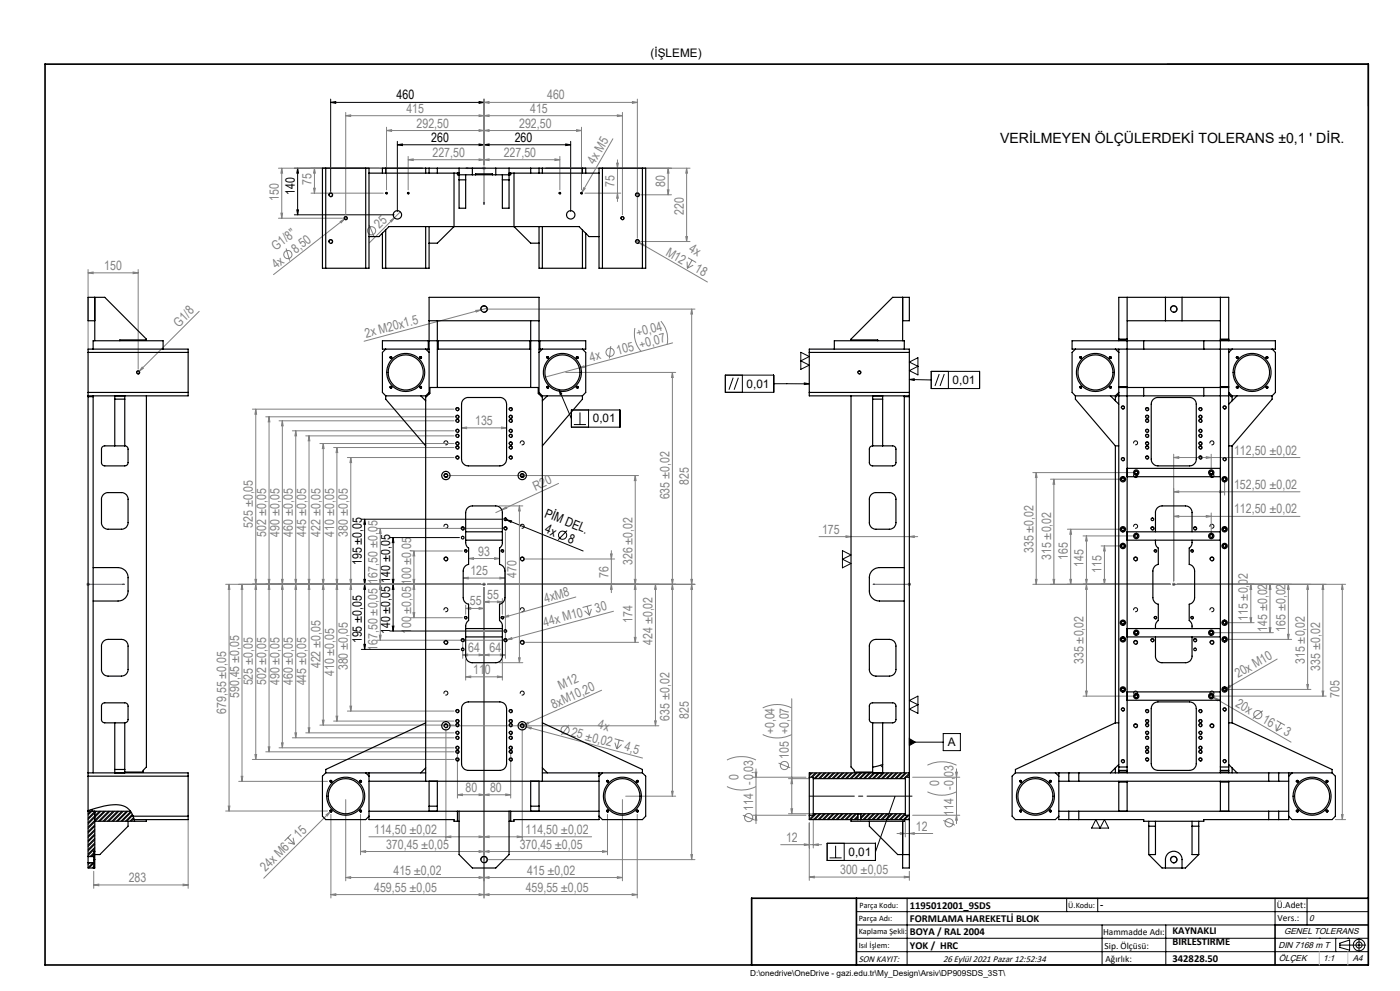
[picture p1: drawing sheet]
<svg xmlns="http://www.w3.org/2000/svg" width="420mm" height="297mm" viewBox="0 0 420 297" stroke-linecap="round" stroke-linejoin="round" font-family="sans-serif">
<defs><g id="words">
<text font-size="4.2" x="300" y="42.8">VERİLMEYEN ÖLÇÜLERDEKİ TOLERANS ±0,1 ' DİR.</text>
<g font-size="3.9">
<text x="119" y="29.8">460</text>
<text x="129.4" y="42.5">260</text>
<text x="154.4" y="42.5">260</text>
<text x="88.4" y="58.4" transform="rotate(-90 88.4 58.4)">140</text>
<text x="163.2" y="154.8" transform="rotate(22 163.2 154.8)">PİM DEL.</text>
<text x="163.2" y="159.5" transform="rotate(22 163.2 159.5)">4x</text>
<text x="170.1" y="162.4" transform="rotate(22 170.1 162.4)">8</text>
<text x="108.5" y="169.4" transform="rotate(-90 108.5 169.4)">195 ±0,05</text>
<text x="117.1" y="174.6" transform="rotate(-90 117.1 174.6)">140 ±0,05</text>
<text x="117.1" y="190.1" transform="rotate(-90 117.1 190.1)">140 ±0,05</text>
<text x="108.5" y="192.8" transform="rotate(-90 108.5 192.8)">195 ±0,05</text>
</g>
<g font-size="3.9" fill="#808080">
<text x="164.2" y="29.8">460</text>
<text x="121.9" y="33.8">415</text>
<text x="159.1" y="33.8">415</text>
<text x="125" y="38.2">292,50</text>
<text x="155.8" y="38.2">292,50</text>
<text x="129.7" y="47">227,50</text>
<text x="151.1" y="47">227,50</text>
<text x="178.4" y="49.4" transform="rotate(-60 178.4 49.4)">4x M5</text>
<text x="93.5" y="55.4" transform="rotate(-90 93.5 55.4)">75</text>
<text x="184.4" y="55.9" transform="rotate(-90 184.4 55.9)">75</text>
<text x="199.6" y="55.9" transform="rotate(-90 199.6 55.9)">80</text>
<text x="83.7" y="60.3" transform="rotate(-90 83.7 60.3)">150</text>
<text x="205.1" y="64.5" transform="rotate(-90 205.1 64.5)">220</text>
<text x="113.9" y="68.6" transform="rotate(-45 113.9 68.6)">25</text>
<text x="82.7" y="75.3" transform="rotate(-38 82.7 75.3)">G1/8&quot;</text>
<text x="88.8" y="76.1" transform="rotate(-38 88.8 76.1)">8,50</text>
<text x="199.5" y="76.3" transform="rotate(30 199.5 76.3)">M12</text>
<text x="206.5" y="75.3" transform="rotate(30 206.5 75.3)">4x</text>
<text x="31.3" y="80.9">150</text>
<text x="82.9" y="80.7" transform="rotate(-38 82.9 80.7)">4x</text>
<text x="208.2" y="81.3" transform="rotate(30 208.2 81.3)">18</text>
<text x="53.7" y="98.2" transform="rotate(-45 53.7 98.2)">G1/8</text>
<text x="109.9" y="101.2" transform="rotate(-15 109.9 101.2)">2x M20x1.5</text>
<text x="191.2" y="101" transform="rotate(-15 191.2 101)">+0,04</text>
<text x="185.3" y="106.3" transform="rotate(-15 185.3 106.3)">105 +0,07</text>
<text x="177.2" y="108.5" transform="rotate(-15 177.2 108.5)">4x</text>
<text x="142.5" y="127.4">135</text>
<text x="370.2" y="136.2">112,50 ±0,02</text>
<text x="160.6" y="147.2" transform="rotate(-25 160.6 147.2)">R20</text>
<text x="200.9" y="149.7" transform="rotate(-90 200.9 149.7)">635 ±0,02</text>
<text x="206.7" y="145.2" transform="rotate(-90 206.7 145.2)">825</text>
<text x="370.2" y="146.5">152,50 ±0,02</text>
<text x="370.2" y="153.9">112,50 ±0,02</text>
<text x="75.9" y="158.3" transform="rotate(-90 75.9 158.3)">525 ±0,05</text>
<text x="79.9" y="160.8" transform="rotate(-90 79.9 160.8)">502 ±0,05</text>
<text x="83.9" y="160.8" transform="rotate(-90 83.9 160.8)">490 ±0,05</text>
<text x="87.9" y="160.8" transform="rotate(-90 87.9 160.8)">460 ±0,05</text>
<text x="91.9" y="160.9" transform="rotate(-90 91.9 160.9)">445 ±0,05</text>
<text x="96.1" y="160.8" transform="rotate(-90 96.1 160.8)">422 ±0,05</text>
<text x="100.2" y="160.8" transform="rotate(-90 100.2 160.8)">410 ±0,05</text>
<text x="104.4" y="160.8" transform="rotate(-90 104.4 160.8)">380 ±0,05</text>
<text x="246.6" y="160">175</text>
<text x="143.5" y="166.5">93</text>
<text x="310" y="165.8" transform="rotate(-90 310 165.8)">335 ±0,02</text>
<text x="315.3" y="167.9" transform="rotate(-90 315.3 167.9)">315 ±0,02</text>
<text x="320.4" y="167.9" transform="rotate(-90 320.4 167.9)">165</text>
<text x="141.1" y="172.4">125</text>
<text x="155" y="173.2" transform="rotate(-90 155 173.2)">470</text>
<text x="182.6" y="173.2" transform="rotate(-90 182.6 173.2)">76</text>
<text x="189.7" y="169.4" transform="rotate(-90 189.7 169.4)">326 ±0,02</text>
<text x="325.1" y="169.8" transform="rotate(-90 325.1 169.8)">145</text>
<text x="330.5" y="171.6" transform="rotate(-90 330.5 171.6)">115</text>
<text x="113.2" y="174.9" transform="rotate(-90 113.2 174.9)">167,50 ±0,05</text>
<text x="146.2" y="179.5">55</text>
<text x="123.3" y="183.9" transform="rotate(-90 123.3 183.9)">±0,05100 ±0,05</text>
<text x="141" y="181.5">55</text>
<text x="163.6" y="180.6" transform="rotate(-16 163.6 180.6)">4xM8</text>
<text x="178.9" y="183.7" transform="rotate(-15 178.9 183.7)">30</text>
<text x="123.3" y="190" transform="rotate(-90 123.3 190)">100</text>
<text x="163.4" y="187.8" transform="rotate(-15 163.4 187.8)">44x M10</text>
<text x="189.7" y="186.7" transform="rotate(-90 189.7 186.7)">174</text>
<text x="374.4" y="186.2" transform="rotate(-90 374.4 186.2)">115 ±0,02</text>
<text x="380.2" y="189.4" transform="rotate(-90 380.2 189.4)">145 ±0,02</text>
<text x="385.6" y="189.4" transform="rotate(-90 385.6 189.4)">165 ±0,02</text>
<text x="113.2" y="195" transform="rotate(-90 113.2 195)">167,50 ±0,05</text>
<text x="140.4" y="195.4">64</text>
<text x="146.9" y="195.4">64</text>
<text x="195.8" y="193.3" transform="rotate(-90 195.8 193.3)">424 ±0,02</text>
<text x="96.1" y="200.3" transform="rotate(-90 96.1 200.3)">422 ±0,05</text>
<text x="100.2" y="202.6" transform="rotate(-90 100.2 202.6)">410 ±0,05</text>
<text x="104.4" y="200.9" transform="rotate(-90 104.4 200.9)">380 ±0,05</text>
<text x="141.9" y="201.9">110</text>
<text x="325.1" y="199.1" transform="rotate(-90 325.1 199.1)">335 ±0,02</text>
<text x="371.4" y="203.3" transform="rotate(-30 371.4 203.3)">20x M10</text>
<text x="391.4" y="199.1" transform="rotate(-90 391.4 199.1)">315 ±0,02</text>
<text x="396" y="201.1" transform="rotate(-90 396 201.1)">335 ±0,02</text>
<text x="71.8" y="209.2" transform="rotate(-90 71.8 209.2)">590,45 ±0,05</text>
<text x="75.9" y="205.4" transform="rotate(-90 75.9 205.4)">525 ±0,05</text>
<text x="79.9" y="205.4" transform="rotate(-90 79.9 205.4)">502 ±0,05</text>
<text x="83.9" y="205.4" transform="rotate(-90 83.9 205.4)">490 ±0,05</text>
<text x="87.9" y="205.4" transform="rotate(-90 87.9 205.4)">460 ±0,05</text>
<text x="91.9" y="205.4" transform="rotate(-90 91.9 205.4)">445 ±0,05</text>
<text x="168.2" y="206.8" transform="rotate(-24 168.2 206.8)">M12</text>
<text x="401.8" y="209.2" transform="rotate(-90 401.8 209.2)">705</text>
<text x="67.9" y="214" transform="rotate(-90 67.9 214)">679,55 ±0,05</text>
<text x="166.1" y="212.5" transform="rotate(-24 166.1 212.5)">8xM10,20</text>
<text x="206.7" y="215.4" transform="rotate(-90 206.7 215.4)">825</text>
<text x="370.4" y="211.7" transform="rotate(30 370.4 211.7)">20x</text>
<text x="171.1" y="220.6" transform="rotate(15 171.1 220.6)">25 ±0,02</text>
<text x="179.2" y="218.2" transform="rotate(15 179.2 218.2)">4x</text>
<text x="200.9" y="216" transform="rotate(-90 200.9 216)">635 ±0,02</text>
<text x="232.3" y="220.1" transform="rotate(-90 232.3 220.1)">+0,04</text>
<text x="378.4" y="216.3" transform="rotate(30 378.4 216.3)">16</text>
<text x="384.8" y="220" transform="rotate(30 384.8 220)">3</text>
<text x="187.2" y="224.9" transform="rotate(15 187.2 224.9)">4,5</text>
<text x="236.7" y="227.4" transform="rotate(-90 236.7 227.4)">105 +0,07</text>
<text x="221.6" y="233.9" transform="rotate(-90 221.6 233.9)">0</text>
<text x="139.6" y="237.3">80</text>
<text x="147" y="237.3">80</text>
<text x="281.7" y="235.4" transform="rotate(-90 281.7 235.4)">0</text>
<text x="225.9" y="243" transform="rotate(-90 225.9 243)">114 -0,03</text>
<text x="286.1" y="244.6" transform="rotate(-90 286.1 244.6)">114 -0,03</text>
<text x="89.8" y="251.4" transform="rotate(-45 89.8 251.4)">15</text>
<text x="112.3" y="249.9">114,50 ±0,02</text>
<text x="157.7" y="249.9">114,50 ±0,02</text>
<text x="274.8" y="248.9">12</text>
<text x="115.8" y="254.3">370,45 ±0,05</text>
<text x="155.9" y="254.3">370,45 ±0,05</text>
<text x="235.8" y="252.3">12</text>
<text x="79.7" y="261.5" transform="rotate(-45 79.7 261.5)">24x M6</text>
<text x="118" y="262.1">415 ±0,02</text>
<text x="158.1" y="262.1">415 ±0,02</text>
<text x="252.1" y="262">300 ±0,05</text>
<text x="38.6" y="264.3">283</text>
<text x="112.3" y="267.2">459,55 ±0,05</text>
<text x="157.7" y="267.2">459,55 ±0,05</text>
</g>
<g font-size="3.5">
<text x="195.2" y="17">(İŞLEME)</text>
<text x="224" y="116.2">0,01</text>
<text x="285.8" y="115">0,01</text>
<text x="177.8" y="126.6">0,01</text>
<text x="284.4" y="223.6">A</text>
<text x="254.5" y="256.5">0,01</text>
</g>
<g font-size="3.2">
<text x="272.9" y="272.3">1195012001_9SDS</text>
<text x="330" y="272.2">-</text>
<text x="272.9" y="280.3">BOYA / RAL 2004</text>
<text x="272.9" y="276.3">FORMLAMA HAREKETLİ BLOK</text>
<text x="351.8" y="280">KAYNAKLI</text>
<text x="272.9" y="284.4">YOK / HRC</text>
<text x="351.8" y="283.2">BIRLESTIRME</text>
<text x="351.8" y="288.3">342828.50</text>
</g>
<g font-size="2.8">
<text x="383" y="272.2">Ü.Adet:</text>
<text x="330.9" y="280.3">Hammadde Adı:</text>
<text x="383.3" y="276">Vers.:</text>
<text x="331.4" y="284.3">Sip. Ölçüsü:</text>
<text x="257.6" y="288.3">SON KAYIT:</text>
<text x="282.9" y="288.3">26 Eylül 2021 Pazar 12:52:34</text>
<text x="331.6" y="288.3">Ağırlık:</text>
</g>
<g font-size="2.6">
<text x="392.8" y="276">0</text>
<text x="385.2" y="279.9">GENEL TOLERANS</text>
<text x="383.5" y="284">DIN 7168 m T</text>
<text x="383.6" y="288.1">ÖLÇEK</text>
<text x="396.9" y="288.1">1:1</text>
<text x="405.8" y="288.1">A4</text>
</g>
<g font-size="2.5">
<text x="257.9" y="272">Parça Kodu:</text>
<text x="320.5" y="272">Ü.Kodu:</text>
<text x="257.6" y="280">Kaplama Şekli:</text>
<text x="257.6" y="276">Parça Adı:</text>
<text x="257.6" y="284.1">Isıl İşlem:</text>
<text x="225" y="292.6">D:\onedrive\OneDrive - gazi.edu.tr\My_Design\Arsiv\DP909SDS_3ST\</text>
</g>
</g></defs>
<g fill="none" stroke="#808080" stroke-width=".3">
<path d="M103.7 34.7l1.5-.3v.5zM103.7 33.7v30.7M103.7 34.7h83M116 39.1l1.5-.2v.5zM116 39.1h58.4M116 38.1v18.8M143.7 34.4l1.5 .3-1.5 .2zM143.7 38.9l1.5 .2-1.5 .3zM145.2 30.7l1.5-.3v.6zM145.2 39.1l1.5-.2v.5zM145.2 34.7l1.5-.3v.5zM145.2 29.7v19.7"/>
<path d="M145.2 30.7h46M173 38.9l1.4 .2-1.4 .3zM174.4 38.1v18.8M185.2 34.4l1.5 .3-1.5 .2zM186.7 33.7v30.7M189.7 30.4l1.5 .3-1.5 .3zM191.2 29.7v41.7M83.5 50.4h43.2M84.5 50.4v15M84.5 50.4l.3 1.5h-.5zM93.3 57.9h21.7M94.1 56.4h.5l-.3 1.5z"/>
<path d="M94.3 50.4v7.5M94.3 50.4l.3 1.5h-.5zM122.4 47.9l1.6-.3v.5zM122.4 47.9h45.6M122.4 46.9v10M143.7 47.6l1.5 .3-1.5 .2zM144.7 50.4h1M144.9 50l.7 .8M145.2 47.9l1.5-.3v.5zM145.2 49.9v1M145.6 50l-.7 .8M163.7 50.4h43.3"/>
<path d="M166.5 47.6l1.5 .3-1.5 .2zM168 46.9v10M174.6 57.7l-.3 .4M175.1 56.3l.4 .2-.9 1.2zM175.5 57.9h10.7M183.9 41.6l-9.3 16.1M185 48.9h.5l-.3 1.5zM185.2 57.9l.3 1.5h-.5zM185.2 47.9v12.5M192.2 58.4h9.2M200.2 56.9h.5l-.3 1.5zM200.4 50.4v8"/>
<path d="M200.4 50.4l.3 1.5h-.5zM206 50.4v22M206 50.4l.2 1.5h-.5zM83.5 65.4h19.2M84.3 63.9h.5l-.3 1.5zM85.8 74.5l1.1 3.6M102.1 66.4l1.3-.8-1.1 1.2zM103.4 65.6l-21.3 16.7M104 65.1l-.6 .5M110.7 67.4l1.5 3.5M117.1 66.1l1.2-.8-.9 1.2zM120.1 63.5l-9.3 9.3"/>
<path d="M190.7 72.1l1 .6M191.7 72.7l1.4 .5-.2 .5zM191.7 72.7l20.5 11.8M192.2 72.4h14.8M205.7 70.9h.5l-.2 1.5zM206.1 78.4l.1 2M206.4 77.3l2.4 1.4M207.6 78l-1.4 2.4M208 79.5l-1.8 .9M26.4 81.8l1.5-.3v.5zM26.4 80.8v23.8M26.4 81.8h15.1"/>
<path d="M39.9 81.5l1.6 .3-1.6 .2zM41.5 80.8v29.8M59.8 93.3l-18 18M142.7 93l1.6-.1-1.4 .6zM144.3 92.9l-35.1 9.4M146.2 92.4l-1.9 .5M146.2 92.6h62.3M190.5 98.3a8 8 0 0 0 1.9 7M198.3 96.2a8.2 8.2 0 0 1 1.8 7.1M207.5 92.6v165M207.5 92.6l.3 1.5h-.5zM41.8 111.3l-.7 .7"/>
<path d="M42.7 110l.3 .4-1.2 .9zM169.7 111.6h33M173.8 110.3l-10.1 2.7M173.8 110.3l1.4-.7 .1 .5zM183.2 103.7l-.4 3.8M201.7 111.6v127M201.7 111.6l.3 1.5h-.5zM201.8 102.8l-28 7.5M75.7 122.6h60.5M76.7 122.6v105M76.7 122.6l.3 1.5h-.5zM79.7 124.9h56.5"/>
<path d="M80.7 124.9v100.4M80.7 124.9l.3 1.5h-.5zM83.7 126.1h52.5M84.7 126.1v98M84.7 126.1l.2 1.5h-.4zM87.7 129.1h48.5M88.7 129.1v92M88.7 129.1l.3 1.5h-.5zM91.7 130.6h44.5M92.7 130.6v89M92.7 130.6l.3 1.5h-.5zM96 132.9h40.2"/>
<path d="M97 132.9v84.4M97 132.9l.2 1.5h-.5zM100.1 134.1h36.1M101.1 134.1v82M101.1 134.1l.2 1.5h-.5zM104.2 137.1h32M105.2 137.1v76M105.2 137.1l.3 1.5h-.5zM138.5 128.2l1.5-.2v.5zM138.5 128.2h13.5M150.5 128l1.5 .2-1.5 .3zM352.1 137.1l1.5-.2v.5z"/>
<path d="M352.1 136.1v38M352.1 137.1h37.9M361.9 136.9l1.5 .2-1.5 .3zM363.4 136.1v4.5M113.1 158.4h37.5M114.1 158.4v33.5M114.1 158.4l.2 1.5h-.5zM134.8 142.5h56.8M149.7 151.6h7.1M150.5 152.8l1.3-.9 .2 .5zM150.5 152.8l-1.8 .8M151.6 159.4v37.9"/>
<path d="M155.8 151.6v47M155.8 151.6l.3 1.5h-.5zM167.6 144.9l-17.1 7.9M190.6 142.5v50M190.6 142.5l.2 1.5h-.5zM309.8 141.6h30.1M310.9 141.6v33.5M310.9 141.6l.2 1.5h-.5zM315.1 143.6h20.8M316.2 143.6v31.5M316.2 143.6l.2 1.5h-.5zM320.2 158.6h15.7"/>
<path d="M321.2 158.6l.3 1.5h-.5zM321.2 158.6v16.5M352.1 154.8l1.5-.3v.5zM352.1 147.4l1.5-.3v.5zM352.1 154.8h37.9M352.1 147.4h37.9M361.9 154.5l1.5 .3-1.5 .2zM363.4 153.7v5.9M365.9 147.1l1.5 .3-1.5 .2zM367.4 144.6v3.8M25.9 175.1h1M26.1 174.8l.7 .7"/>
<path d="M26.4 174.6v1M26.8 174.8l-.7 .7M67.7 175.1h76.5M68.7 175.1l.3 1.5h-.5zM68.7 175.1v68M72.6 175.1v59.1M72.6 175.1l.2 1.5h-.4zM76.5 173.6h.5l-.3 1.5zM76.7 175.1l.3 1.5h-.5zM80.5 173.6h.5l-.3 1.5zM80.7 175.1l.3 1.5h-.5zM84.5 173.6h.4l-.2 1.5z"/>
<path d="M84.7 175.1l.2 1.5h-.4zM88.5 173.6h.5l-.3 1.5zM88.7 175.1l.3 1.5h-.5zM92.5 173.6h.5l-.3 1.5zM92.7 175.1l.3 1.5h-.5zM96.7 173.6h.5l-.2 1.5zM97 175.1l.2 1.5h-.5zM100.8 173.6h.5l-.2 1.5zM101.1 175.1l.2 1.5h-.5zM105 173.6h.5l-.3 1.5zM105.2 175.1l.3 1.5h-.5zM113.8 173.6h.5l-.2 1.5z"/>
<path d="M114.1 175.1l.2 1.5h-.5zM123.2 165.1h15.5M123.9 173.6h.5l-.2 1.5zM124.2 165.1v20M124.2 175.1l.2 1.5h-.5zM124.2 165.1l.2 1.5h-.5zM139 173.2l1.5-.2v.5zM139 173.2h12.5M140.6 167.4l1.5-.3v.5zM140.6 167.4h9.3M144.7 175.1h1M144.9 174.8l.7 .7"/>
<path d="M145.2 174.6v1M145.2 176.1v93M145.6 174.8l-.7 .7M146.2 175.1h62.3M148.4 167.1l1.5 .3-1.5 .2zM150 173l1.5 .2-1.5 .3zM150.7 179.4v4.7M157.7 167.5h26.7M172.8 178.9l-21.7 6.1M183.2 166h.5l-.3 1.5zM183.4 165v12.6M183.4 175.1l.3 1.5h-.5z"/>
<path d="M190.3 173.6h.5l-.2 1.5zM190.6 175.1l.2 1.5h-.5zM196.6 175.1v42.4M196.6 175.1l.3 1.5h-.5zM201.5 173.6h.5l-.3 1.5zM201.7 175.1l.3 1.5h-.5zM207.3 173.6h.5l-.3 1.5zM207.5 175.1l.3 1.5h-.5zM245.7 160.8h29.6M253.8 160.6l1.5 .2-1.5 .3zM272.3 175.1h1M272.5 174.8l.7 .7"/>
<path d="M272.8 174.6v1M272.8 160.8l1.5-.2v.5zM273.2 174.8l-.7 .7M309.8 175.1h41.3M310.6 173.6h.5l-.2 1.5zM315.9 173.6h.5l-.2 1.5zM321 173.6h.5l-.3 1.5zM324.9 160.6h15M325.7 173.6h.5l-.3 1.5zM325.9 160.6v48M325.9 175.1l.3 1.5h-.5zM325.9 160.6l.3 1.5h-.5z"/>
<path d="M330.3 163.6h5.6M331.1 173.6h.5l-.3 1.5zM331.3 163.6l.3 1.5h-.5zM331.3 163.6v11.5M351.6 175.1h1M351.8 174.8l.7 .7M352.1 174.6v1M352.5 174.8l-.7 .7M353.1 175.1h50.6M375.2 175.1l.3 1.5h-.5zM375.2 175.1v11.5M381 175.1l.3 1.5h-.5z"/>
<path d="M381 175.1v14.5M386.5 175.1v16.5M386.5 175.1l.3 1.5h-.5zM392.3 175.1l.2 1.5h-.5zM392.3 175.1v31.5M396.9 175.1l.2 1.5h-.5zM396.9 175.1v33.5M402.7 175.1l.2 1.5h-.5zM402.7 175.1v70.5M113.1 191.9h37.5M113.8 190.4h.5l-.2 1.5zM123.2 185.1h15.5"/>
<path d="M123.9 183.6h.5l-.2 1.5zM138.8 196.3l1.5-.3v.5zM138.8 192.9v4.4M138.8 196.3h12.8M139.7 197.6v6.2M139.7 182.3l1.5-.2v.5zM139.7 181.4v2.7M139.7 182.3h5.5M143.7 182.1l1.5 .2-1.5 .3zM143.7 196l1.5 .3-1.5 .2zM145.2 196.3l1.5-.3v.5zM145.2 180.4l1.5-.3v.5z"/>
<path d="M145.2 180.4h5.5M149.2 180.1l1.5 .3-1.5 .2zM149.7 198.6h7.1M150.1 196l1.5 .3-1.5 .2zM150.7 197.6v6.2M151.1 185l1.4-.6 .1 .5zM151.1 185l-.8 .2M152.1 191.7l1.4-.6 .1 .5zM152.1 191.7l-1 .3M155.6 197.1h.5l-.3 1.5zM157.7 192.5h33.9M175.4 183.1l1.4 1.3"/>
<path d="M176.1 181.7l.7 2.7M177.4 182.5l-.6 1.9M177.5 181.3l-2.7 .8M184 183.2l-31.9 8.5M190.3 191h.5l-.2 1.5zM364.4 189.6h17.6M368.4 186.6h7.8M368.4 191.6h19.1M375 185.1h.5l-.3 1.5zM380.8 188.1h.5l-.3 1.5zM383.2 197.5l-15.4 8.9M386.3 190.1h.5l-.3 1.5z"/>
<path d="M88.5 219.6h.5l-.3 1.5zM91.7 219.6h44.5M92.5 218.1h.5l-.3 1.5zM96 217.3h40.2M96.7 215.8h.5l-.2 1.5zM100.1 216.1h36.1M100.8 214.6h.5l-.2 1.5zM104.2 213.1h32M105 211.6h.5l-.3 1.5zM133.8 218.5v33.3M134.8 217.5h62.9M139.7 202.8l1.5-.2v.5z"/>
<path d="M139.7 202.8h11M149.2 202.6l1.5 .2-1.5 .3zM155.5 217.2l37.3 10M156.7 218.5v33.3M157.1 217.3l1.3-.8 .2 .4zM157.1 217.3l-.9 .4M157.9 217.8l1.5 .2-.2 .5zM170.7 217.3l-2.3 3M180.5 206.9l-23.4 10.4M196.4 216h.5l-.3 1.5zM228.8 212.2a9.8 9.8 0 0 1 8.7 0M237.5 209.4v34.5"/>
<path d="M324.9 208.6h15M325.7 207.1h.5l-.3 1.5zM362.7 208.2l1.4 .8M364.1 209l1.4 .5-.3 .5zM364.1 209l23.2 13.4M364.4 208.6h33.5M367.8 206.4l1.2-1 .2 .4zM367.8 206.4l-.9 .5M368.4 206.6h24.9M378.8 213l-3 2.3M382.8 217.1l.1 2M383 216l2.5 1.3"/>
<path d="M384.3 216.7l-1.4 2.4M384.6 218.2l-1.7 .9M392 205.1h.5l-.2 1.5zM396.6 207.1h.5l-.2 1.5zM71.6 234.2h26.6M72.4 232.7h.4l-.2 1.5zM75.7 227.6h60.5M76.5 226.1h.5l-.3 1.5zM79.7 225.3h56.5M80.5 223.8h.5l-.3 1.5zM83.7 224.1h52.5M84.5 222.6h.4l-.2 1.5z"/>
<path d="M87.7 221.1h48.5M103.7 239.6v24.4M137.2 238.2l1.5-.3v.5zM137.2 225.1v14.1M137.2 238.2h16M143.7 237.9l1.5 .3-1.5 .2zM145.2 238.2l1.5-.3v.5zM151.7 237.9l1.5 .3-1.5 .2zM153.2 225.1v14.1M184.4 221.4l2.7 .7M184.5 222.6l.5 1.9M185.8 221.8l-.8 2.7"/>
<path d="M186.5 223.1l-1.5 1.4M186.7 239.6v24.4M187.7 238.6h15M201.5 237.1h.5l-.3 1.5zM218.1 235.7a9.5 9.5 0 0 0 8.7 0M218.1 227.8a9.8 9.8 0 0 1 8.7 0M225.8 232.9h16M226.6 231.4h.4l-.2 1.5zM226.8 230.4v16.4M228.8 220.1a9.8 9.8 0 0 0 8.7 0M233.6 228.7l3.5 1.4M236.5 233.4h6.5"/>
<path d="M237.5 233.4l.3 1.5h-.5zM273.8 232.9h14.1M278.2 237.3a9.8 9.8 0 0 0 8.7 0M278.2 229.3a9.8 9.8 0 0 1 8.7 0M286.7 231.4h.5l-.3 1.5zM286.9 230.4v16.4M56.4 245.6v20.6M67.7 243.1h30.5M68.5 241.6h.5l-.3 1.5zM86.4 251l1.9 2M86.4 252.6l1.9 .4M87.3 250l-1.9 2"/>
<path d="M87.9 251.1l.4 1.9M97.8 244.2l1.3-.9-.9 1.2zM99.1 243.3l-20 19.9M99.3 244.1v25M99.5 242.8l-.4 .5M108.2 255.2l1.5-.3v.5zM108.2 244.1v12.1M108.2 255.2h74M110.7 250.8h66.8M133.8 250.8l1.5-.3v.5zM143.7 254.9l1.5 .3-1.5 .2zM143.7 250.5l1.5 .3-1.5 .2z"/>
<path d="M145.2 250.8l1.5-.3v.5zM145.2 255.2l1.5-.3v.5zM146.2 257.6h62.3M155.2 250.5l1.5 .3-1.5 .2zM180.8 254.9l1.4 .3-1.4 .2zM182.2 244.1v12.1M191.2 244.1v25M207.3 256.1h.5l-.3 1.5zM222.8 244.3l3.5 1.4M225.8 244.3h16M226.8 244.3l.2 1.5h-.4zM234.2 253.1h12.3"/>
<path d="M236.5 243.9h20.7M237.3 242.4h.5l-.3 1.5zM241.3 252.9l1.5 .2-1.5 .3zM242.8 246.6v17.2M244 253.1l1.5-.2v.5zM244 245.3v8.8M269.1 249.8h10.7M270.1 249.6l1.5 .2-1.5 .2zM271.6 245.3v5.5M272.8 249.8l1.5-.2v.4zM273.8 244.3h14.1M283 245.9l3.5 1.4"/>
<path d="M286.9 244.3l.3 1.5h-.5zM400.6 245.6h3.1M402.4 244.1h.5l-.2 1.5zM28.1 265.2l1.5-.2v.5zM28.1 261.1v5.1M28.1 265.2h28.3M54.9 265l1.5 .2-1.5 .3zM99.3 268.1l1.5-.2v.5zM99.3 268.1h91.9M103.7 263l1.5-.3v.5zM103.7 263h83M143.7 262.7l1.5 .3-1.5 .2z"/>
<path d="M143.7 267.9l1.5 .2-1.5 .3zM145.2 263l1.5-.3v.5zM145.2 268.1l1.5-.2v.5zM185.2 262.7l1.5 .3-1.5 .2zM189.7 267.9l1.5 .2-1.5 .3zM242.8 262.9l1.5-.3v.5zM242.8 262.9h30M271.3 262.6l1.5 .3-1.5 .2zM272.8 261.1v2.7"/>
<circle cx="86.3" cy="76.3" r="1.23"/>
<circle cx="111.5" cy="69.2" r="1.23"/>
<circle cx="183" cy="105.6" r="1.24"/>
<circle cx="169.5" cy="218.8" r="1.22"/>
<circle cx="377.4" cy="214.2" r="1.24"/>
<circle cx="235.3" cy="229.4" r="1.22"/>
<circle cx="224.6" cy="245" r="1.23"/>
<circle cx="284.7" cy="246.6" r="1.24"/>
</g>
<g fill="none" stroke="#000" stroke-width=".3">
<path d="M350.2 19.2h60.3v12.6M99.2 30.7l1.5-.3v.6zM99.2 29.7v27.7M99.2 30.7h46M143.7 30.4l1.5 .3-1.5 .3zM145.2 29.7v19.7M88.3 50.4h38.4M89.3 50.4l.2 1.5h-.5zM89.3 50.4v14M98.6 58.6a.6 .6 0 0 1 .6-.8 .6 .6 0 0 1 .6 .7 .6 .6 0 0 1-.7 .5M115.7 58a.25 .25 0 0 1 .2-.4 .25 .25 0 0 1 .3 .3 .25 .25 0 0 1-.3 .2M119.2 43.4l1.5-.3v.5z"/>
<path d="M119.2 43.4h52M119.2 42.4v21M122.2 58a.24 .24 0 0 1 .3-.3 .24 .24 0 0 1 .2 .2 .24 .24 0 0 1-.3 .2M143.7 43.1l1.5 .3-1.5 .2zM145.2 43.4l1.5-.3v.5zM167.7 58a.25 .25 0 0 1 .2-.4 .25 .25 0 0 1 .3 .3 .25 .25 0 0 1-.3 .2M169.7 43.1l1.5 .3-1.5 .2zM171.2 42.4v21M174.2 58a.24 .24 0 0 1 .3-.3 .24 .24 0 0 1 .2 .2 .24 .24 0 0 1-.3 .2M190.6 58.6a.6 .6 0 0 1 .6-.8 .6 .6 0 0 1 .6 .7 .6 .6 0 0 1-.7 .5M88.3 64.4h29.9M89 62.9h.5l-.2 1.5z"/>
<path d="M98.6 72.6a.6 .6 0 0 1 .6-.8 .6 .6 0 0 1 .6 .7 .6 .6 0 0 1-.7 .5M103.3 65.5a.49 .49 0 0 1 .4-.6 .49 .49 0 0 1 .5 .6 .49 .49 0 0 1-.6 .4M186.2 65.5a.48 .48 0 0 1 .5-.6 .48 .48 0 0 1 .5 .5 .48 .48 0 0 1-.6 .5M190.6 72.6a.6 .6 0 0 1 .6-.8 .6 .6 0 0 1 .6 .7 .6 .6 0 0 1-.7 .5M144.3 92.9a.99 .99 0 0 1 .8-1.3 .99 .99 0 0 1 1.1 1.1 .99 .99 0 0 1-1.2 .9M351.2 92.9a1 1 0 0 1 .8-1.3 1 1 0 0 1 1.1 1.1 1 1 0 0 1-1.2 .9M41 111.8a.5 .5 0 0 1 .4-.7 .5 .5 0 0 1 .5 .6 .5 .5 0 0 1-.6 .4M117 116.2a.31 .31 0 0 1 .2-.4 .31 .31 0 0 1 .4 .3 .31 .31 0 0 1-.4 .3M117 107.2a.29 .29 0 0 1 .2-.3 .29 .29 0 0 1 .4 .3 .29 .29 0 0 1-.4 .3M125.9 107.2a.29 .29 0 0 1 .2-.3 .29 .29 0 0 1 .4 .3 .29 .29 0 0 1-.4 .3M125.9 116.2a.31 .31 0 0 1 .2-.4 .31 .31 0 0 1 .4 .3 .31 .31 0 0 1-.4 .3M164 107.2a.29 .29 0 0 1 .2-.3 .29 .29 0 0 1 .4 .3 .29 .29 0 0 1-.4 .3"/>
<path d="M164 116.2a.31 .31 0 0 1 .2-.4 .31 .31 0 0 1 .4 .3 .31 .31 0 0 1-.4 .3M167.7 116.8l3.7 8.6M167.7 116.8l.8 1.2-.4 .2zM172.9 116.2a.31 .31 0 0 1 .3-.4 .31 .31 0 0 1 .3 .3 .31 .31 0 0 1-.4 .3M172.9 107.2a.29 .29 0 0 1 .3-.3 .29 .29 0 0 1 .3 .3 .29 .29 0 0 1-.4 .3M217.6 112.4h14.5v5.2h-14.5zM220 113.2l-1.3 3.6M221.5 113.2l-1.3 3.6M222.7 112.4v5.2M232.1 115h10.7M240.2 105.6l2.6 1.3-2.6 1.3 2.6 1.2-2.6 1.3zM241.3 114.8l1.5 .2-1.5 .2z"/>
<path d="M257.3 111.8a.5 .5 0 0 1 .5-.7 .5 .5 0 0 1 .5 .6 .5 .5 0 0 1-.6 .4M272.8 113.7l1.5-.2v.5zM272.8 113.7l6.6 .2M272.8 108.5l2.6-1.3v5.2l-2.6-1.3 2.6-1.3zM279.4 111.3h14.5v5.1h-14.5zM281.8 112.1l-1.3 3.6M283.3 112.1l-1.3 3.6M284.5 111.3v5.1M323.9 116.2a.31 .31 0 0 1 .3-.4 .31 .31 0 0 1 .3 .3 .31 .31 0 0 1-.4 .3M323.9 107.2a.29 .29 0 0 1 .2-.3 .29 .29 0 0 1 .4 .3 .29 .29 0 0 1-.4 .3M332.8 107.2a.31 .31 0 0 1 .2-.3 .31 .31 0 0 1 .4 .3 .31 .31 0 0 1-.4 .3M332.8 116.2a.32 .32 0 0 1 .2-.4 .32 .32 0 0 1 .4 .3 .32 .32 0 0 1-.4 .3"/>
<path d="M370.9 107.2a.29 .29 0 0 1 .2-.3 .29 .29 0 0 1 .4 .3 .29 .29 0 0 1-.4 .3M370.9 116.2a.31 .31 0 0 1 .2-.4 .31 .31 0 0 1 .4 .3 .31 .31 0 0 1-.4 .3M379.8 116.2a.31 .31 0 0 1 .3-.4 .31 .31 0 0 1 .3 .3 .31 .31 0 0 1-.4 .3M379.8 107.2a.29 .29 0 0 1 .3-.3 .29 .29 0 0 1 .3 .3 .29 .29 0 0 1-.4 .3M133.2 132.9a.61 .61 0 0 1 .5-.8 .61 .61 0 0 1 .7 .7 .61 .61 0 0 1-.8 .5M136.7 126.3a.51 .51 0 0 1 .5-.7 .51 .51 0 0 1 .5 .6 .51 .51 0 0 1-.6 .4M136.7 129.3a.51 .51 0 0 1 .5-.7 .51 .51 0 0 1 .5 .6 .51 .51 0 0 1-.6 .4M136.7 137.3a.51 .51 0 0 1 .5-.7 .51 .51 0 0 1 .5 .6 .51 .51 0 0 1-.6 .4M136.7 134.3a.51 .51 0 0 1 .5-.7 .51 .51 0 0 1 .5 .6 .51 .51 0 0 1-.6 .4M136.7 125.1a.51 .51 0 0 1 .5-.7 .51 .51 0 0 1 .5 .6 .51 .51 0 0 1-.6 .4M136.7 133.1a.51 .51 0 0 1 .5-.7 .51 .51 0 0 1 .5 .6 .51 .51 0 0 1-.6 .4M136.7 130.7a.5 .5 0 0 1 .5-.6 .5 .5 0 0 1 .5 .6 .5 .5 0 0 1-.6 .4"/>
<path d="M136.7 122.8a.51 .51 0 0 1 .5-.7 .51 .51 0 0 1 .5 .6 .51 .51 0 0 1-.6 .4M152.7 126.3a.51 .51 0 0 1 .5-.7 .51 .51 0 0 1 .5 .6 .51 .51 0 0 1-.6 .4M152.7 129.3a.51 .51 0 0 1 .5-.7 .51 .51 0 0 1 .5 .6 .51 .51 0 0 1-.6 .4M152.7 134.3a.51 .51 0 0 1 .5-.7 .51 .51 0 0 1 .5 .6 .51 .51 0 0 1-.6 .4M152.7 137.3a.51 .51 0 0 1 .5-.7 .51 .51 0 0 1 .5 .6 .51 .51 0 0 1-.6 .4M152.7 133.1a.51 .51 0 0 1 .5-.7 .51 .51 0 0 1 .5 .6 .51 .51 0 0 1-.6 .4M152.7 125.1a.51 .51 0 0 1 .5-.7 .51 .51 0 0 1 .5 .6 .51 .51 0 0 1-.6 .4M152.7 130.7a.5 .5 0 0 1 .5-.6 .5 .5 0 0 1 .5 .6 .5 .5 0 0 1-.6 .4M152.7 122.8a.51 .51 0 0 1 .5-.7 .51 .51 0 0 1 .5 .6 .51 .51 0 0 1-.6 .4M156.1 132.9a.61 .61 0 0 1 .5-.8 .61 .61 0 0 1 .7 .7 .61 .61 0 0 1-.8 .5M171.4 122.9h14.5v5.1h-14.5zM172.2 127.2h3.6"/>
<path d="M174 123.6v3.6M176.6 122.9v5.1M336.4 122.3a.5 .5 0 0 1 .4-.7 .5 .5 0 0 1 .6 .6 .5 .5 0 0 1-.6 .4M336.4 137.8a.5 .5 0 0 1 .4-.7 .5 .5 0 0 1 .6 .6 .5 .5 0 0 1-.6 .4M340.1 132.9a.61 .61 0 0 1 .5-.8 .61 .61 0 0 1 .7 .6 .61 .61 0 0 1-.8 .6M343.6 126.3a.51 .51 0 0 1 .5-.7 .51 .51 0 0 1 .5 .6 .51 .51 0 0 1-.6 .4M343.6 129.3a.51 .51 0 0 1 .5-.7 .51 .51 0 0 1 .5 .6 .51 .51 0 0 1-.6 .4M343.6 134.3a.51 .51 0 0 1 .5-.7 .51 .51 0 0 1 .5 .6 .51 .51 0 0 1-.6 .4M343.6 137.3a.51 .51 0 0 1 .5-.7 .51 .51 0 0 1 .5 .6 .51 .51 0 0 1-.6 .4M343.6 133.1a.51 .51 0 0 1 .5-.7 .51 .51 0 0 1 .5 .6 .51 .51 0 0 1-.6 .4M343.6 125.1a.51 .51 0 0 1 .5-.7 .51 .51 0 0 1 .5 .6 .51 .51 0 0 1-.6 .4M343.6 130.7a.5 .5 0 0 1 .5-.6 .5 .5 0 0 1 .5 .6 .5 .5 0 0 1-.6 .4"/>
<path d="M343.6 122.8a.51 .51 0 0 1 .5-.7 .51 .51 0 0 1 .5 .6 .51 .51 0 0 1-.6 .4M359.7 126.3a.5 .5 0 0 1 .4-.7 .5 .5 0 0 1 .5 .6 .5 .5 0 0 1-.6 .4M359.7 129.3a.5 .5 0 0 1 .4-.7 .5 .5 0 0 1 .5 .6 .5 .5 0 0 1-.6 .4M359.7 137.3a.5 .5 0 0 1 .4-.7 .5 .5 0 0 1 .5 .6 .5 .5 0 0 1-.6 .4M359.7 134.3a.5 .5 0 0 1 .4-.7 .5 .5 0 0 1 .5 .6 .5 .5 0 0 1-.6 .4M359.7 125.1a.5 .5 0 0 1 .4-.7 .5 .5 0 0 1 .5 .6 .5 .5 0 0 1-.6 .4M359.7 133.1a.5 .5 0 0 1 .4-.7 .5 .5 0 0 1 .5 .6 .5 .5 0 0 1-.6 .4M359.7 130.7a.48 .48 0 0 1 .4-.6 .48 .48 0 0 1 .5 .6 .48 .48 0 0 1-.6 .4M359.7 122.8a.5 .5 0 0 1 .4-.7 .5 .5 0 0 1 .5 .6 .5 .5 0 0 1-.6 .4M363 132.9a.6 .6 0 0 1 .5-.8 .6 .6 0 0 1 .7 .7 .6 .6 0 0 1-.8 .5M366.9 122.3a.51 .51 0 0 1 .4-.7 .51 .51 0 0 1 .6 .6 .51 .51 0 0 1-.7 .4M366.9 137.8a.51 .51 0 0 1 .4-.7 .51 .51 0 0 1 .6 .6 .51 .51 0 0 1-.7 .4"/>
<path d="M108.4 155.6h42.2M109.4 155.6l.2 1.5h-.5zM109.4 155.6v39M133.2 157.9a.6 .6 0 0 1 .5-.8 .6 .6 0 0 1 .7 .7 .6 .6 0 0 1-.8 .5M133.2 142.7a.61 .61 0 0 1 .5-.8 .61 .61 0 0 1 .7 .7 .61 .61 0 0 1-.8 .5M138.3 158.5a.51 .51 0 0 1 .5-.6 .51 .51 0 0 1 .5 .5 .51 .51 0 0 1-.6 .5M151.1 158.5a.51 .51 0 0 1 .5-.6 .51 .51 0 0 1 .5 .5 .51 .51 0 0 1-.6 .5M151.2 155.5l.8 .3M152 155.8l1.5 .3-.2 .5zM152 155.8l22.9 9.3M156.1 157.9a.6 .6 0 0 1 .5-.8 .6 .6 0 0 1 .6 .7 .6 .6 0 0 1-.7 .5M156.1 142.7a.61 .61 0 0 1 .5-.8 .61 .61 0 0 1 .7 .7 .61 .61 0 0 1-.8 .5"/>
<path d="M170.1 159l-2.6 2.7M336.4 158.7a.5 .5 0 0 1 .4-.6 .5 .5 0 0 1 .6 .6 .5 .5 0 0 1-.6 .4M336.4 143.8a.5 .5 0 0 1 .4-.7 .5 .5 0 0 1 .6 .6 .5 .5 0 0 1-.6 .4M340.1 157.9a.6 .6 0 0 1 .5-.8 .6 .6 0 0 1 .7 .6 .6 .6 0 0 1-.8 .6M340.1 142.7a.61 .61 0 0 1 .5-.8 .61 .61 0 0 1 .7 .6 .61 .61 0 0 1-.8 .6M340.4 141.7a.5 .5 0 0 1 .4-.6 .5 .5 0 0 1 .6 .6 .5 .5 0 0 1-.7 .4M345.2 158.5a.51 .51 0 0 1 .5-.6 .51 .51 0 0 1 .5 .5 .51 .51 0 0 1-.6 .5M358 158.5a.51 .51 0 0 1 .5-.6 .51 .51 0 0 1 .5 .5 .51 .51 0 0 1-.6 .5M362.9 141.7a.48 .48 0 0 1 .4-.6 .48 .48 0 0 1 .6 .6 .48 .48 0 0 1-.6 .4M363 157.9a.59 .59 0 0 1 .5-.8 .59 .59 0 0 1 .7 .7 .59 .59 0 0 1-.8 .5M363 142.7a.6 .6 0 0 1 .5-.8 .6 .6 0 0 1 .7 .7 .6 .6 0 0 1-.8 .5M366.9 143.8a.51 .51 0 0 1 .4-.7 .51 .51 0 0 1 .6 .6 .51 .51 0 0 1-.7 .4"/>
<path d="M366.9 158.7a.51 .51 0 0 1 .4-.6 .51 .51 0 0 1 .6 .6 .51 .51 0 0 1-.7 .4M108.4 175.1h35.8M109.1 173.6h.5l-.2 1.5zM109.4 175.1l.2 1.5h-.5zM116.9 161.1h20.9M117.7 173.6h.5l-.3 1.5zM117.9 161.1l.3 1.5h-.5zM117.9 175.1l.3 1.5h-.5zM117.9 161.1v28M133.2 167.7a.6 .6 0 0 1 .5-.8 .6 .6 0 0 1 .7 .7 .6 .6 0 0 1-.8 .5M139.3 165.2a.4 .4 0 0 1 .4-.5 .4 .4 0 0 1 .4 .5 .4 .4 0 0 1-.5 .3M150.3 165.2a.4 .4 0 0 1 .4-.5 .4 .4 0 0 1 .4 .5 .4 .4 0 0 1-.5 .3"/>
<path d="M156.1 167.7a.6 .6 0 0 1 .5-.8 .6 .6 0 0 1 .6 .7 .6 .6 0 0 1-.7 .5M252.7 165l2.6 1.3-2.6 1.3 2.6 1.3-2.6 1.3zM336.4 163.8a.5 .5 0 0 1 .4-.7 .5 .5 0 0 1 .6 .6 .5 .5 0 0 1-.6 .4M340.1 167.7a.6 .6 0 0 1 .5-.8 .6 .6 0 0 1 .7 .6 .6 .6 0 0 1-.8 .6M340.4 160.8a.51 .51 0 0 1 .4-.7 .51 .51 0 0 1 .6 .6 .51 .51 0 0 1-.7 .4M346.3 165.2a.4 .4 0 0 1 .3-.5 .4 .4 0 0 1 .4 .5 .4 .4 0 0 1-.5 .3M357.2 165.2a.4 .4 0 0 1 .4-.5 .4 .4 0 0 1 .4 .5 .4 .4 0 0 1-.5 .3M362.9 160.8a.5 .5 0 0 1 .4-.7 .5 .5 0 0 1 .6 .6 .5 .5 0 0 1-.6 .4M363 167.7a.59 .59 0 0 1 .5-.8 .59 .59 0 0 1 .7 .7 .59 .59 0 0 1-.8 .5M366.9 163.8a.51 .51 0 0 1 .4-.7 .51 .51 0 0 1 .6 .6 .51 .51 0 0 1-.7 .4M108.4 194.6h29.4M109.1 193.1h.5l-.2 1.5z"/>
<path d="M116.9 189.1h33.7M117.7 187.6h.5l-.3 1.5zM133.2 182.9a.6 .6 0 0 1 .5-.8 .6 .6 0 0 1 .7 .7 .6 .6 0 0 1-.8 .5M133.2 192.7a.61 .61 0 0 1 .5-.8 .61 .61 0 0 1 .7 .7 .61 .61 0 0 1-.8 .5M138.3 192a.51 .51 0 0 1 .5-.6 .51 .51 0 0 1 .5 .5 .51 .51 0 0 1-.6 .5M139.3 185.2a.4 .4 0 0 1 .4-.5 .4 .4 0 0 1 .4 .5 .4 .4 0 0 1-.5 .3M150.3 185.2a.4 .4 0 0 1 .4-.5 .4 .4 0 0 1 .4 .5 .4 .4 0 0 1-.5 .3M151.1 192a.51 .51 0 0 1 .5-.6 .51 .51 0 0 1 .5 .5 .51 .51 0 0 1-.6 .5M156.1 192.7a.61 .61 0 0 1 .5-.8 .61 .61 0 0 1 .7 .7 .61 .61 0 0 1-.8 .5M156.1 182.9a.6 .6 0 0 1 .5-.8 .6 .6 0 0 1 .6 .7 .6 .6 0 0 1-.7 .5M336.4 191.8a.5 .5 0 0 1 .4-.7 .5 .5 0 0 1 .6 .6 .5 .5 0 0 1-.6 .4M336.4 186.8a.5 .5 0 0 1 .4-.7 .5 .5 0 0 1 .6 .6 .5 .5 0 0 1-.6 .4"/>
<path d="M340.1 192.7a.61 .61 0 0 1 .5-.8 .61 .61 0 0 1 .7 .6 .61 .61 0 0 1-.8 .6M340.1 182.9a.6 .6 0 0 1 .5-.8 .6 .6 0 0 1 .7 .6 .6 .6 0 0 1-.8 .6M340.4 189.8a.51 .51 0 0 1 .4-.7 .51 .51 0 0 1 .6 .6 .51 .51 0 0 1-.7 .4M345.2 192a.51 .51 0 0 1 .5-.6 .51 .51 0 0 1 .5 .5 .51 .51 0 0 1-.6 .5M346.3 185.2a.4 .4 0 0 1 .3-.5 .4 .4 0 0 1 .4 .5 .4 .4 0 0 1-.5 .3M357.2 185.2a.4 .4 0 0 1 .4-.5 .4 .4 0 0 1 .4 .5 .4 .4 0 0 1-.5 .3M358 192a.51 .51 0 0 1 .5-.6 .51 .51 0 0 1 .5 .5 .51 .51 0 0 1-.6 .5M362.9 189.8a.5 .5 0 0 1 .4-.7 .5 .5 0 0 1 .6 .6 .5 .5 0 0 1-.6 .4M363 182.9a.59 .59 0 0 1 .5-.8 .59 .59 0 0 1 .7 .7 .59 .59 0 0 1-.8 .5M363 192.7a.6 .6 0 0 1 .5-.8 .6 .6 0 0 1 .7 .7 .6 .6 0 0 1-.8 .5M366.9 191.8a.51 .51 0 0 1 .4-.7 .51 .51 0 0 1 .6 .6 .51 .51 0 0 1-.7 .4M366.9 186.8a.51 .51 0 0 1 .4-.7 .51 .51 0 0 1 .6 .6 .51 .51 0 0 1-.7 .4"/>
<path d="M133.2 217.7a.61 .61 0 0 1 .5-.8 .61 .61 0 0 1 .7 .7 .61 .61 0 0 1-.8 .5M133.2 207.9a.61 .61 0 0 1 .5-.8 .61 .61 0 0 1 .7 .7 .61 .61 0 0 1-.8 .5M136.7 216.2a.51 .51 0 0 1 .5-.6 .51 .51 0 0 1 .5 .6 .51 .51 0 0 1-.6 .4M136.7 213.3a.51 .51 0 0 1 .5-.7 .51 .51 0 0 1 .5 .6 .51 .51 0 0 1-.6 .4M136.7 217.4a.51 .51 0 0 1 .5-.6 .51 .51 0 0 1 .5 .6 .51 .51 0 0 1-.6 .4M136.7 219.7a.5 .5 0 0 1 .5-.6 .5 .5 0 0 1 .5 .6 .5 .5 0 0 1-.6 .4M152.7 216.2a.51 .51 0 0 1 .5-.6 .51 .51 0 0 1 .5 .6 .51 .51 0 0 1-.6 .4M152.7 213.3a.51 .51 0 0 1 .5-.7 .51 .51 0 0 1 .5 .6 .51 .51 0 0 1-.6 .4M152.7 217.4a.51 .51 0 0 1 .5-.6 .51 .51 0 0 1 .5 .6 .51 .51 0 0 1-.6 .4M152.7 219.7a.5 .5 0 0 1 .5-.6 .5 .5 0 0 1 .5 .6 .5 .5 0 0 1-.6 .4M156.1 207.9a.61 .61 0 0 1 .5-.8 .61 .61 0 0 1 .7 .7 .61 .61 0 0 1-.8 .5M156.1 217.7a.61 .61 0 0 1 .5-.8 .61 .61 0 0 1 .7 .7 .61 .61 0 0 1-.8 .5"/>
<path d="M272.8 209.9l2.6-1.3v5.2l-2.6-1.3 2.6-1.3zM283 219.8h5.1v5.2h-5.1zM336.4 206.8a.5 .5 0 0 1 .4-.7 .5 .5 0 0 1 .6 .6 .5 .5 0 0 1-.6 .4M336.4 212.8a.5 .5 0 0 1 .4-.7 .5 .5 0 0 1 .6 .6 .5 .5 0 0 1-.6 .4M340.1 207.9a.61 .61 0 0 1 .5-.8 .61 .61 0 0 1 .7 .6 .61 .61 0 0 1-.8 .6M340.1 217.7a.61 .61 0 0 1 .5-.8 .61 .61 0 0 1 .7 .6 .61 .61 0 0 1-.8 .6M340.4 208.7a.5 .5 0 0 1 .5-.6 .5 .5 0 0 1 .5 .6 .5 .5 0 0 1-.7 .4M343.6 216.2a.51 .51 0 0 1 .5-.6 .51 .51 0 0 1 .5 .6 .51 .51 0 0 1-.6 .4M343.6 213.3a.51 .51 0 0 1 .5-.7 .51 .51 0 0 1 .5 .6 .51 .51 0 0 1-.6 .4M343.6 217.4a.51 .51 0 0 1 .5-.6 .51 .51 0 0 1 .5 .6 .51 .51 0 0 1-.6 .4M343.6 219.7a.5 .5 0 0 1 .5-.6 .5 .5 0 0 1 .5 .6 .5 .5 0 0 1-.6 .4M359.7 216.2a.5 .5 0 0 1 .4-.6 .5 .5 0 0 1 .5 .6 .5 .5 0 0 1-.6 .4"/>
<path d="M359.7 213.3a.5 .5 0 0 1 .4-.7 .5 .5 0 0 1 .5 .6 .5 .5 0 0 1-.6 .4M359.7 217.4a.5 .5 0 0 1 .4-.6 .5 .5 0 0 1 .5 .6 .5 .5 0 0 1-.6 .4M359.7 219.7a.48 .48 0 0 1 .4-.6 .48 .48 0 0 1 .5 .6 .48 .48 0 0 1-.6 .4M362.9 208.7a.49 .49 0 0 1 .5-.5 .49 .49 0 0 1 .5 .5 .49 .49 0 0 1-.6 .4M363 217.7a.6 .6 0 0 1 .5-.8 .6 .6 0 0 1 .7 .7 .6 .6 0 0 1-.8 .5M363 207.9a.6 .6 0 0 1 .5-.8 .6 .6 0 0 1 .7 .7 .6 .6 0 0 1-.8 .5M366.9 206.8a.51 .51 0 0 1 .4-.7 .51 .51 0 0 1 .6 .6 .51 .51 0 0 1-.7 .4M366.9 212.8a.51 .51 0 0 1 .4-.7 .51 .51 0 0 1 .6 .6 .51 .51 0 0 1-.7 .4M99 234.2a.31 .31 0 0 1 .2-.3 .31 .31 0 0 1 .4 .3 .31 .31 0 0 1-.4 .3M107.9 234.2a.29 .29 0 0 1 .2-.3 .29 .29 0 0 1 .4 .3 .29 .29 0 0 1-.4 .3M136.7 224.3a.51 .51 0 0 1 .5-.7 .51 .51 0 0 1 .5 .6 .51 .51 0 0 1-.6 .4M136.7 221.3a.51 .51 0 0 1 .5-.7 .51 .51 0 0 1 .5 .6 .51 .51 0 0 1-.6 .4"/>
<path d="M136.7 225.5a.51 .51 0 0 1 .5-.7 .51 .51 0 0 1 .5 .6 .51 .51 0 0 1-.6 .4M136.7 227.7a.51 .51 0 0 1 .5-.6 .51 .51 0 0 1 .5 .6 .51 .51 0 0 1-.6 .4M152.7 224.3a.51 .51 0 0 1 .5-.7 .51 .51 0 0 1 .5 .6 .51 .51 0 0 1-.6 .4M152.7 221.3a.51 .51 0 0 1 .5-.7 .51 .51 0 0 1 .5 .6 .51 .51 0 0 1-.6 .4M152.7 225.5a.51 .51 0 0 1 .5-.7 .51 .51 0 0 1 .5 .6 .51 .51 0 0 1-.6 .4M152.7 227.7a.51 .51 0 0 1 .5-.6 .51 .51 0 0 1 .5 .6 .51 .51 0 0 1-.6 .4M182 234.2a.29 .29 0 0 1 .2-.3 .29 .29 0 0 1 .3 .3 .29 .29 0 0 1-.3 .3M190.9 234.2a.29 .29 0 0 1 .2-.3 .29 .29 0 0 1 .4 .3 .29 .29 0 0 1-.4 .3M268.5 238.8l-5.9 16.5M272.8 221.4l1.8 1-1.8 1zM272.8 222.4h10.2M305.9 234.2a.29 .29 0 0 1 .3-.3 .29 .29 0 0 1 .3 .3 .29 .29 0 0 1-.4 .3"/>
<path d="M314.8 234.2a.29 .29 0 0 1 .2-.3 .29 .29 0 0 1 .4 .3 .29 .29 0 0 1-.4 .3M336.4 228.2a.48 .48 0 0 1 .4-.6 .48 .48 0 0 1 .6 .6 .48 .48 0 0 1-.6 .4M343.6 224.3a.51 .51 0 0 1 .5-.7 .51 .51 0 0 1 .5 .6 .51 .51 0 0 1-.6 .4M343.6 221.3a.51 .51 0 0 1 .5-.7 .51 .51 0 0 1 .5 .6 .51 .51 0 0 1-.6 .4M343.6 225.5a.51 .51 0 0 1 .5-.7 .51 .51 0 0 1 .5 .6 .51 .51 0 0 1-.6 .4M343.6 227.7a.51 .51 0 0 1 .5-.6 .51 .51 0 0 1 .5 .6 .51 .51 0 0 1-.6 .4M359.7 224.3a.5 .5 0 0 1 .4-.7 .5 .5 0 0 1 .5 .6 .5 .5 0 0 1-.6 .4M359.7 221.3a.5 .5 0 0 1 .4-.7 .5 .5 0 0 1 .5 .6 .5 .5 0 0 1-.6 .4M359.7 225.5a.5 .5 0 0 1 .4-.7 .5 .5 0 0 1 .5 .6 .5 .5 0 0 1-.6 .4M359.7 227.7a.5 .5 0 0 1 .4-.6 .5 .5 0 0 1 .5 .6 .5 .5 0 0 1-.6 .4M366.9 228.2a.5 .5 0 0 1 .4-.6 .5 .5 0 0 1 .6 .6 .5 .5 0 0 1-.7 .4M388.9 234.2a.31 .31 0 0 1 .2-.3 .31 .31 0 0 1 .4 .3 .31 .31 0 0 1-.4 .3"/>
<path d="M397.8 234.2a.29 .29 0 0 1 .3-.3 .29 .29 0 0 1 .3 .3 .29 .29 0 0 1-.4 .3M26.4 256.6h1.7M26.4 258.6h1.7M99 243.2a.32 .32 0 0 1 .2-.4 .32 .32 0 0 1 .4 .3 .32 .32 0 0 1-.4 .3M107.9 243.2a.31 .31 0 0 1 .2-.4 .31 .31 0 0 1 .4 .3 .31 .31 0 0 1-.4 .3M144.3 257.9a.99 .99 0 0 1 .8-1.3 .99 .99 0 0 1 1.1 1.1 .99 .99 0 0 1-1.2 .9M182 243.2a.31 .31 0 0 1 .2-.4 .31 .31 0 0 1 .4 .3 .31 .31 0 0 1-.4 .3M190.9 243.2a.31 .31 0 0 1 .3-.4 .31 .31 0 0 1 .3 .3 .31 .31 0 0 1-.4 .3M248.1 252.7h14.5v5.2h-14.5zM248.9 257.1h3.6M250.7 253.5v3.6M253.3 252.7v5.2"/>
<path d="M257.3 245.6v-1.6h1v1.6M305.9 243.2a.31 .31 0 0 1 .3-.4 .31 .31 0 0 1 .3 .3 .31 .31 0 0 1-.4 .3M314.8 243.2a.31 .31 0 0 1 .3-.4 .31 .31 0 0 1 .3 .3 .31 .31 0 0 1-.4 .3M328.8 245.6l1.2 2.6 1.3-2.6 1.3 2.6h-5.1zM351.2 257.9a1 1 0 0 1 .8-1.3 1 1 0 0 1 1.1 1.1 1 1 0 0 1-1.2 .9M388.9 243.2a.32 .32 0 0 1 .2-.4 .32 .32 0 0 1 .4 .3 .32 .32 0 0 1-.4 .3M397.8 243.2a.31 .31 0 0 1 .3-.4 .31 .31 0 0 1 .3 .3 .31 .31 0 0 1-.4 .3M256.9 273.2h153.6M256.9 277.2h153.6M272.1 269.2v20M320 269.2v4M329.3 269.2v4"/>
<path d="M330.6 277.2v12M349.7 277.2v12M382.5 269.2v20M392.1 269.2v8M225.5 289.2h185M256.9 281.2h153.6M256.9 285.2h153.6M395.8 281.2h.1M400.7 281.2v4M402 283.2h7.7M402 282.7l2.9-1v3.1l-2.9-.9zM404.4 281.2h.1"/>
<path d="M407.7 281.3v3.8"/>
<circle cx="168.8" cy="160.4" r="1.24"/>
<circle cx="407.7" cy="283.2" r=".93"/>
<circle cx="407.7" cy="283.2" r="1.74"/>
</g>
<g fill="none" stroke="#00f" stroke-width=".3">
<path d="M139.8 50.4h5.4v10.9M139.8 50.4l.5-.1v.2zM145.1 60.7h.2l-.1 .6zM26.3 175.1h.3zM26.4 175.1h.1M26.4 175.1h10.9M37.3 175.1h-.5h.5M139.8 175.1h5.4M139.8 175.1h.5h-.5M145.1 175.1h.2zM145.2 175.1h.1M261.9 175.1h.6h-.6"/>
<path d="M261.9 175.1h10.9M272.7 175.1h.2zM272.8 175.1h.1M352 175.1h.2zM352.1 175.1h.1M352.1 175.1h5.5M357.6 175.1h-.6h.6"/>
</g>
<path d="M273.6 238.6h-30.8" fill="none" stroke="#000" stroke-width=".3" stroke-dasharray="15.2 1.3 1.3 1.3" stroke-dashoffset="1.7"/>
<path d="M410.5 277.2h-28v12" fill="none" stroke="#000" stroke-width=".35"/>
<path d="M13.5 19.2h397v270h-397zM256.9 269.2v20M410.5 269.2h-185v20" fill="none" stroke="#000" stroke-width=".5"/>
<path d="M151.5 175.1h3.7" fill="none" stroke="#c0c0c0" stroke-width=".3" stroke-dasharray="15.2 1.3 1.3 1.3"/>
<path d="M392.1 281.2h.1M395.8 285.2v4M404.4 285.2v4" fill="none" stroke="#c0c0c0" stroke-width=".3"/>
<g fill="#00f">
<path d="M139.8 175.1h.5zM145.1 175.1h.2z"/>
<path d="M26.3 175.1h.3zM36.8 175.1h.5z"/>
<path d="M139.8 50.4l.5-.1v.2zM145.1 60.7h.2l-.1 .6zM357 175.1h.6zM352 175.1h.2z"/>
<path d="M272.7 175.1h.2zM261.9 175.1h.6z"/>
</g>
<g fill="#000">
<path d="M152 155.8l1.5 .3-.2 .5z"/>
<path d="M119.2 43.4l1.5-.3v.5zM143.7 43.1l1.5 .3-1.5 .2z"/>
<path d="M169.7 43.1l1.5 .3-1.5 .2zM145.2 43.4l1.5-.3v.5zM143.7 30.4l1.5 .3-1.5 .3zM99.2 30.7l1.5-.3v.6z"/>
<path d="M117.7 173.6h.5l-.3 1.5zM117.9 161.1l.3 1.5h-.5zM109.1 173.6h.5l-.2 1.5zM109.4 155.6l.2 1.5h-.5z"/>
<path d="M117.9 175.1l.3 1.5h-.5zM117.7 187.6h.5l-.3 1.5zM109.4 175.1l.2 1.5h-.5zM109.1 193.1h.5l-.2 1.5zM89.3 50.4l.2 1.5h-.5zM89 62.9h.5l-.2 1.5z"/>
</g>
<g fill="#808080">
<path d="M142.7 93l1.6-.1-1.4 .6z"/>
<path d="M152.1 191.7l1.4-.6 .1 .5z"/>
<path d="M173.8 110.3l1.4-.7 .1 .5z"/>
<path d="M151.1 185l1.4-.6 .1 .5z"/>
<path d="M157.1 217.3l1.3-.8 .2 .4z"/>
<path d="M150.5 152.8l1.3-.9 .2 .5z"/>
<path d="M367.8 206.4l1.2-1 .2 .4z"/>
<path d="M102.1 66.4l1.3-.8-1.1 1.2z"/>
<path d="M42.7 110l.3 .4-1.2 .9z"/>
<path d="M97.8 244.2l1.3-.9-.9 1.2z"/>
<path d="M117.1 66.1l1.2-.8-.9 1.2z"/>
<path d="M175.1 56.3l.4 .2-.9 1.2z"/>
<path d="M157.9 217.8l1.5 .2-.2 .5z"/>
<path d="M143.7 262.7l1.5 .3-1.5 .2zM103.7 263l1.5-.3v.5zM143.7 182.1l1.5 .2-1.5 .3zM139.7 182.3l1.5-.2v.5zM143.7 196l1.5 .3-1.5 .2zM138.8 196.3l1.5-.3v.5zM143.7 254.9l1.5 .3-1.5 .2zM108.2 255.2l1.5-.3v.5zM143.7 267.9l1.5 .2-1.5 .3zM99.3 268.1l1.5-.2v.5zM143.7 237.9l1.5 .3-1.5 .2zM137.2 238.2l1.5-.3v.5zM143.7 250.5l1.5 .3-1.5 .2zM133.8 250.8l1.5-.3v.5zM155.2 250.5l1.5 .3-1.5 .2zM145.2 250.8l1.5-.3v.5zM143.7 34.4l1.5 .3-1.5 .2zM103.7 34.7l1.5-.3v.5zM189.7 30.4l1.5 .3-1.5 .3zM145.2 30.7l1.5-.3v.6zM166.5 47.6l1.5 .3-1.5 .2zM145.2 47.9l1.5-.3v.5zM173 38.9l1.4 .2-1.4 .3zM145.2 39.1l1.5-.2v.5zM272.8 249.8l1.5-.2v.4zM270.1 249.6l1.5 .2-1.5 .2zM244 253.1l1.5-.2v.5zM241.3 252.9l1.5 .2-1.5 .3zM271.3 262.6l1.5 .3-1.5 .2zM242.8 262.9l1.5-.3v.5zM272.8 160.8l1.5-.2v.5zM253.8 160.6l1.5 .2-1.5 .3zM361.9 154.5l1.5 .3-1.5 .2zM352.1 154.8l1.5-.3v.5z"/>
<path d="M145.2 263l1.5-.3v.5zM185.2 262.7l1.5 .3-1.5 .2zM145.2 196.3l1.5-.3v.5zM150.1 196l1.5 .3-1.5 .2zM145.2 255.2l1.5-.3v.5zM180.8 254.9l1.4 .3-1.4 .2zM145.2 268.1l1.5-.2v.5zM189.7 267.9l1.5 .2-1.5 .3zM145.2 238.2l1.5-.3v.5zM151.7 237.9l1.5 .3-1.5 .2zM145.2 180.4l1.5-.3v.5zM149.2 180.1l1.5 .3-1.5 .2zM145.2 34.7l1.5-.3v.5zM185.2 34.4l1.5 .3-1.5 .2zM122.4 47.9l1.6-.3v.5zM143.7 47.6l1.5 .3-1.5 .2zM116 39.1l1.5-.2v.5zM143.7 38.9l1.5 .2-1.5 .3zM352.1 137.1l1.5-.2v.5zM361.9 136.9l1.5 .2-1.5 .3zM352.1 147.4l1.5-.3v.5zM365.9 147.1l1.5 .3-1.5 .2z"/>
<path d="M139.7 202.8l1.5-.2v.5zM149.2 202.6l1.5 .2-1.5 .3z"/>
<path d="M140.6 167.4l1.5-.3v.5zM148.4 167.1l1.5 .3-1.5 .2z"/>
<path d="M139 173.2l1.5-.2v.5zM150 173l1.5 .2-1.5 .3z"/>
<path d="M150.5 128l1.5 .2-1.5 .3zM138.5 128.2l1.5-.2v.5z"/>
<path d="M402.7 175.1l.2 1.5h-.5zM402.4 244.1h.5l-.2 1.5z"/>
<path d="M123.9 173.6h.5l-.2 1.5zM124.2 165.1l.2 1.5h-.5zM105 173.6h.5l-.3 1.5zM105.2 137.1l.3 1.5h-.5zM88.5 173.6h.5l-.3 1.5zM88.7 129.1l.3 1.5h-.5zM80.5 173.6h.5l-.3 1.5zM80.7 124.9l.3 1.5h-.5zM190.3 173.6h.5l-.2 1.5zM190.6 142.5l.2 1.5h-.5zM113.8 173.6h.5l-.2 1.5zM114.1 158.4l.2 1.5h-.5zM96.7 173.6h.5l-.2 1.5zM97 132.9l.2 1.5h-.5zM84.5 173.6h.4l-.2 1.5zM84.7 126.1l.2 1.5h-.4zM84.5 222.6h.4l-.2 1.5zM84.7 175.1l.2 1.5h-.4zM100.8 214.6h.5l-.2 1.5zM101.1 175.1l.2 1.5h-.5zM92.5 173.6h.5l-.3 1.5zM92.7 130.6l.3 1.5h-.5zM92.5 218.1h.5l-.3 1.5zM92.7 175.1l.3 1.5h-.5zM201.5 173.6h.5l-.3 1.5zM201.7 111.6l.3 1.5h-.5zM183.4 175.1l.3 1.5h-.5zM183.2 166h.5l-.3 1.5zM190.3 191h.5l-.2 1.5zM190.6 175.1l.2 1.5h-.5zM84.3 63.9h.5l-.3 1.5zM84.5 50.4l.3 1.5h-.5zM94.1 56.4h.5l-.3 1.5zM94.3 50.4l.3 1.5h-.5zM310.6 173.6h.5l-.2 1.5zM310.9 141.6l.2 1.5h-.5zM315.9 173.6h.5l-.2 1.5zM316.2 143.6l.2 1.5h-.5zM331.1 173.6h.5l-.3 1.5zM331.3 163.6l.3 1.5h-.5zM325.7 173.6h.5l-.3 1.5zM325.9 160.6l.3 1.5h-.5zM321 173.6h.5l-.3 1.5zM321.2 158.6l.3 1.5h-.5zM396.6 207.1h.5l-.2 1.5zM396.9 175.1l.2 1.5h-.5z"/>
<path d="M185 48.9h.5l-.3 1.5zM185.2 57.9l.3 1.5h-.5z"/>
<path d="M114.1 175.1l.2 1.5h-.5zM113.8 190.4h.5l-.2 1.5zM124.2 175.1l.2 1.5h-.5zM123.9 183.6h.5l-.2 1.5zM105.2 175.1l.3 1.5h-.5zM105 211.6h.5l-.3 1.5zM97 175.1l.2 1.5h-.5zM96.7 215.8h.5l-.2 1.5zM88.7 175.1l.3 1.5h-.5zM88.5 219.6h.5l-.3 1.5zM196.6 175.1l.3 1.5h-.5zM196.4 216h.5l-.3 1.5zM80.7 175.1l.3 1.5h-.5zM80.5 223.8h.5l-.3 1.5zM201.7 175.1l.3 1.5h-.5zM201.5 237.1h.5l-.3 1.5zM72.6 175.1l.2 1.5h-.4zM72.4 232.7h.4l-.2 1.5zM68.7 175.1l.3 1.5h-.5zM68.5 241.6h.5l-.3 1.5zM155.6 197.1h.5l-.3 1.5zM155.8 151.6l.3 1.5h-.5zM101.1 134.1l.2 1.5h-.5zM100.8 173.6h.5l-.2 1.5zM76.7 175.1l.3 1.5h-.5zM76.5 226.1h.5l-.3 1.5zM76.7 122.6l.3 1.5h-.5zM76.5 173.6h.5l-.3 1.5zM200.4 50.4l.3 1.5h-.5zM200.2 56.9h.5l-.3 1.5zM206 50.4l.2 1.5h-.5zM205.7 70.9h.5l-.2 1.5zM237.5 233.4l.3 1.5h-.5zM237.3 242.4h.5l-.3 1.5zM226.6 231.4h.4l-.2 1.5zM226.8 244.3l.2 1.5h-.4zM286.7 231.4h.5l-.3 1.5zM286.9 244.3l.3 1.5h-.5zM325.9 175.1l.3 1.5h-.5zM325.7 207.1h.5l-.3 1.5zM375.2 175.1l.3 1.5h-.5zM375 185.1h.5l-.3 1.5zM381 175.1l.3 1.5h-.5zM380.8 188.1h.5l-.3 1.5zM386.5 175.1l.3 1.5h-.5zM386.3 190.1h.5l-.3 1.5zM392.3 175.1l.2 1.5h-.5zM392 205.1h.5l-.2 1.5z"/>
<path d="M207.5 92.6l.3 1.5h-.5zM207.3 173.6h.5l-.3 1.5zM207.5 175.1l.3 1.5h-.5zM207.3 256.1h.5l-.3 1.5z"/>
<path d="M191.7 72.7l1.2 1 .2-.5zM364.1 209l1.1 1 .3-.5z"/>
<path d="M26.4 81.8l1.5-.3v.5zM39.9 81.5l1.6 .3-1.6 .2zM28.1 265.2l1.5-.2v.5zM54.9 265l1.5 .2-1.5 .3z"/>
</g>
<path d="M167.7 116.8l.8 1.2-.4 .2zM272.8 113.7l1.5-.2v.5zM241.3 114.8l1.5 .2-1.5 .2zM268.4 238.6l-.1 .3h.2l.1-.1zM272.8 221.4l1.8 1-1.8 1z" fill="#000"/>
<g fill="none" stroke="#000" stroke-width=".35">
<path d="M96.7 50.4h14v30h-14zM97.7 50.4v30M109.7 50.4v30M110.7 51.9h27M114.7 51.9v-1.5h61v1.5M115.7 50.4v1.5M127.7 50.4v1.5M128.7 50.4v1.5M131.2 50.4v1.5M136.2 51.9v16l-5 5h-2.5M137.2 51.9v.5h5.5M137.7 50.4v12h2v-10"/>
<path d="M137.7 53.9h2M141.7 50.4v2M142.7 52.4h5M142.7 52.4v-.3h5v.3M148.7 50.4v2M150.7 53.9h2M152.7 50.4v12h-2v-10M152.7 51.9h27M153.2 51.9v.5h-5.5M154.2 51.9v16l5 5h2.5M159.2 50.4v1.5M161.7 50.4v1.5"/>
<path d="M162.7 50.4v1.5M174.7 50.4v1.5M179.7 50.4h14v30h-14zM180.7 50.4v30M192.7 50.4v30M110.7 70.9h3l3-3h57l3 3h3M115.7 68.9v11.5M127.7 67.9v12.5M128.7 67.9v12.5h-14v-10.5M161.7 67.9v12.5h14v-10.5M162.7 67.9v12.5M174.7 68.9v11.5"/>
<path d="M28.4 96.1h-2v-7h5l12.5 12.5v.3h-8v.2M28.4 89.1v13M128.7 96.1h33M131.2 96.1v20M159.2 96.1v20M270.8 96.1h2v-7h-5l-12.5 12.5v.3h8v.2M270.8 89.1v13M338.1 96.1h28M338.1 89.1v142.5M349.6 89.1v7M354.6 89.1v7M366.1 89.1v142.5"/>
<path d="M26.4 118.9h1.5M26.4 118.6h30v-14h-30v152.1M26.4 105.6h30M26.4 117.6h30M27.9 104.6v-2.5h21v2.5M27.9 118.6v113M34.4 119.6h3M34.4 118.6v15M37.4 118.6v15M43.9 118.6v111.3l-1 1v.5h-5.5M115.7 104.6l-1 1v12l1 1M115.7 118.6v1l12 14"/>
<path d="M126.2 118.6l1.5 1.5M127.7 104.6l1 1M128.5 102.1v2.5M128.7 118.1v-29h33v29M128.7 104.6h-14v-2.5h61v2.5h-14M128.7 117.6l-1 1h-12M131.2 104.6h28M131.5 102.1v2.5M139 119.8l1.2-.7h9.8a2.03 2.03 0 0 1 2 2v16.5a2.03 2.03 0 0 1-2 2h-9.5a2.03 2.03 0 0 1-2-2v-16.5zM159 102.1v2.5M161.7 117.6l1 1h12M162 102.1v2.5"/>
<path d="M162.7 104.6l-1 1M164.2 118.6l-1.5 1.5M174.7 104.6l1 1v12l-1 1M174.7 118.6v1l-12 14M242.8 105.6h30M242.8 117.6h30M250.3 104.6v-2.5h21v2.5M255.3 118.6v111.3l1 1v.5h5.5M261.8 118.6v15M261.8 119.6h3M264.8 118.6v15M271.3 118.9h1.5"/>
<path d="M271.3 118.6v113M272.8 118.6h-30v-14h30v128.3M321.6 102.1h61v2.5h-61zM322.6 104.6l-1 1v12l1 1M322.6 118.6v1l12 14M333.1 118.6l2.5 2.5M334.6 104.6l1 1M335.6 118.1l-.7 .8h-.3v1.2M335.6 116.1h33M335.6 117.6l-1 1h-12M335.6 118.6h33M335.6 102.1v-13h33v13"/>
<path d="M335.6 101.9h2.5M335.6 115.9h2.5M335.6 101.6h2.5M335.6 104.6v127M343.1 102.1v2.5M343.1 116.1v2.5M345.9 119.8l1.2-.7h9.8a2.03 2.03 0 0 1 2 2v16.5a2.03 2.03 0 0 1-2 2h-9.5a2.03 2.03 0 0 1-2-2v-16.5zM361.1 102.1v2.5M361.1 116.1v2.5M366.1 101.9h2.5M366.1 115.9h2.5M366.1 101.6h2.5"/>
<path d="M368.6 118.1l.8 .8h.2v1.2M368.6 117.6l1 1h12M368.6 104.6v127M369.6 104.6l-1 1M371.1 118.6l-2.5 2.5M381.6 104.6l1 1v12l-1 1M381.6 118.6v1l-12 14M30.6 134.1l.7-.5h6.1a.96 .96 0 0 1 1 1v4a.96 .96 0 0 1-1 1h-6a.96 .96 0 0 1-1-1zM260.9 134.1l.7-.5h6.2a.96 .96 0 0 1 1 1v4a.96 .96 0 0 1-1 1h-6a.96 .96 0 0 1-1-1zM334.6 133.6h1M334.6 133.6v83M368.6 133.6h1"/>
<path d="M369.6 133.6v83M31.1 148.1l1-.5h4.3a1.98 1.98 0 0 1 2 2v7a1.92 1.92 0 0 1-2 2h-4a1.92 1.92 0 0 1-2-2v-7.3zM133.4 142.9h.7M139.7 159.4h11M140.4 152.1l1.3-.5h7a1.98 1.98 0 0 1 2 2v9a1.89 1.89 0 0 1-.8 1.6v5a2.03 2.03 0 0 1 1.6 1.9v8a2.04 2.04 0 0 1-1.6 2v4.9a1.89 1.89 0 0 1 .8 1.6v9a1.98 1.98 0 0 1-2 2h-7a1.97 1.97 0 0 1-2-2v-9a2.04 2.04 0 0 1 .9-1.6v-4.9a2.04 2.04 0 0 1-1.6-2v-8a2.03 2.03 0 0 1 1.6-1.9v-5l-.5-.4-.4-1.2v-9l.3-1.1zM156.3 142.9h.7M261.5 148.1l1-.5h4.3a1.98 1.98 0 0 1 2 2v7a1.92 1.92 0 0 1-2 2h-4a1.92 1.92 0 0 1-2-2v-7.3zM338.1 142.9h28M338.1 159.4h28M338.1 140.4h28M340.3 142.9h.7M346.6 159.4v-5.8a1.97 1.97 0 0 1 2-2h7a1.98 1.98 0 0 1 2 2v5.8"/>
<path d="M363.2 142.9h.8M27.9 170.1h7.5a2.95 2.95 0 0 1 3 3v4a2.95 2.95 0 0 1-3 3h-7.5M139.7 161.9h11M271.3 170.1h-7.5a3 3 0 0 0-3 3v4a3 3 0 0 0 3 3h7.5M338.1 161.9h28M346.6 161.9a2.3 2.3 0 0 0 .7 2.2l.2 .1v5a2.03 2.03 0 0 0-1.6 1.9v8a2.04 2.04 0 0 0 1.6 2v4.9a1.89 1.89 0 0 0-.9 1.6v.8M357.6 161.9a2.3 2.3 0 0 1-.6 2.2l-.2 .1v5a2.03 2.03 0 0 1 1.6 1.9v8a2.04 2.04 0 0 1-1.6 2v4.9a1.89 1.89 0 0 1 .8 1.6v.8M30.9 192.3l.7-.5 .8-.2h4a1.98 1.98 0 0 1 2 2v7a1.97 1.97 0 0 1-2 2h-4a1.98 1.98 0 0 1-2-2v-7.2zM139.7 190.9h11M139.7 188.4h11M261.3 192.3l.7-.5 .8-.2h4a1.98 1.98 0 0 1 2 2v7a1.97 1.97 0 0 1-2 2h-4a1.98 1.98 0 0 1-2-2v-7.2zM338.1 190.9h28"/>
<path d="M338.1 188.4h28M346.6 190.9v5.7a1.92 1.92 0 0 0 2 2h7a1.92 1.92 0 0 0 2-2v-5.7M30.7 210.9l.6-.3h6.1a.96 .96 0 0 1 1 1v4a1.02 1.02 0 0 1-1 1h-6a1.02 1.02 0 0 1-1-1v-4.2zM34.4 216.6v15M37.4 216.6v15M127.7 216.6l-30 14v1M139 211.1l.4-.4 1.1-.3h9.5a2.03 2.03 0 0 1 2 2v16.5a2.03 2.03 0 0 1-2 2h-9.5a2.03 2.03 0 0 1-2-2v-16.5zM162.7 216.6l30 14v1M261.1 210.9l.5-.3h6.2a.96 .96 0 0 1 1 1v4a1.02 1.02 0 0 1-1 1h-6a1.02 1.02 0 0 1-1-1v-4.2zM261.8 216.6v15M264.8 216.6v15M334.6 216.6h1"/>
<path d="M334.6 216.6l-30 14v1M338.1 209.9h28M338.1 207.4h28M345.9 211.1l.4-.4 1.1-.3h9.5a2.03 2.03 0 0 1 2 2v16.5a2.03 2.03 0 0 1-2 2h-9.5a2.03 2.03 0 0 1-2-2v-16.5zM368.6 216.6h1M369.6 216.6l30 14v1M26.4 231.6h30v14h-16.1M26.4 232.6h30M34.4 230.6h3M97.7 231.6l-1 1v12l1 1h12l1-1M97.7 231.6h30M109.7 231.6l1 1"/>
<path d="M110.7 234.1h69M110.7 231.6v14h25.5v.5h1.5M127.7 234.1v-115.2h.3l1-1v-1.8h32.5v1.8l1 1h.2v115.2M127.7 230.1l-1.5 1.5M128.7 234.1v9M131.2 234.1v9M159.2 234.1v9M161.7 234.1v9M162.7 231.6h30M162.7 230.1l1.5 1.5M179.7 231.6v14h-25.5v.5h-1.5M180.7 231.6l-1 1"/>
<path d="M192.7 231.6l1 1v12l-1 1h-12l-1-1M242.8 232.9v11.4M242.8 232.9h1.2v.5M244 233.4v10.5M244 233.4h27.6M264.8 229.1l-3 .8M271.6 233.4v10.5M272.8 232.9v11.4M272.8 231.6h-30v1.3M272.8 232.9h-1.2v.5M304.6 231.6l-1 1v12l1 1h12l1-1M304.6 231.6h95"/>
<path d="M316.6 231.6l1 1M317.6 234.1h69M317.6 231.6v14h25.5v.5h18v-.5h25.5v-14M320.6 231.6v2.5M323.6 231.6v2.5M334.6 230.1v1.5M335.6 230.9h2.5M335.6 231.4h2.5M335.6 229.9h2.5M335.6 234.4h2.5M335.6 234.1v9M335.6 229.1l-2.5 2.5"/>
<path d="M338.1 234.1v9M366.1 230.9h2.5M366.1 231.4h2.5M366.1 234.1v9M366.1 229.9h2.5M366.1 234.4h2.5M368.6 234.1v9M368.6 229.1l2.5 2.5M369.6 230.1v1.5M380.6 231.6v2.5M383.6 231.6v2.5M387.6 231.6l-1 1"/>
<path d="M399.6 231.6l1 1v12l-1 1h-12l-1-1M26.4 256.7v1.8M26.4 243a20.4 20.4 0 0 1 9.9-1.7 4.8 4.8 0 0 1 3.6 3.3M26.4 243.1h12.8M26.4 256.7h1.7M26.4 258.5h1.7M27.4 242.6l.5 .5M28.1 256.7v1.8M28.1 258.5v1.6M28.1 257.6h.3M28.4 255.1v2.5M28.4 257.6v2.5h-2v-1.6"/>
<path d="M28.4 243.1v12M28.4 255.1h-.3v1.6M38.4 246.1v1.5l-8.4 8.5h-1.6M39.9 244.6l.4 1M39.9 244.6h16.5M40.3 245.6l.1 .5M43.9 245.6v.5h-15.5M110.7 243.1h69M128.7 241.6h2.5M137.2 243.1v3M137.7 243.1v13l4 4h7l4-4v-13M153.2 243.1v3"/>
<path d="M159.2 241.6h2.5M242.8 244.3v1.3h14.6M244 243.9h13.4M244 243.9v.4h-1.2M255.3 245.6v.5h16v-.5M257.4 243.9h.8M257.4 245.6h.8M257.4 243.9v1.7M258.2 245.6h14.6M258.2 243.9h13.4M258.2 243.9v1.7M260.8 246.1v1.5l8.5 8.5h3.5"/>
<path d="M271.6 243.9v.4h1.2M272.8 244.3v15.8h-2v-14M317.6 243.1h69M320.6 243.1v2.5M323.6 243.1v2.5M344.6 256.1l4 4h7l4-4M344.6 247.6h2M344.6 246.1v10M346.6 246.1v10h-2M357.6 246.1v10h2M357.6 247.6h2M359.6 246.1v10"/>
<path d="M380.6 243.1v2.5M383.6 243.1v2.5M349.6 260.1v-2.5a2.49 2.49 0 0 1 2.5-2.5 2.49 2.49 0 0 1 2.5 2.5v2.5"/>
<circle cx="99.2" cy="58.4" r=".52"/>
<circle cx="116" cy="57.9" r=".21"/>
<circle cx="122.5" cy="57.9" r=".21"/>
<circle cx="168" cy="57.9" r=".21"/>
<circle cx="174.5" cy="57.9" r=".21"/>
<circle cx="191.2" cy="58.4" r=".52"/>
<circle cx="99.2" cy="72.4" r=".52"/>
<circle cx="103.7" cy="65.4" r=".43"/>
<circle cx="119.2" cy="64.4" r="1.24"/>
<circle cx="171.2" cy="64.4" r="1.24"/>
<circle cx="186.7" cy="65.4" r=".43"/>
<circle cx="191.2" cy="72.4" r=".52"/>
<circle cx="145.2" cy="92.6" r=".93"/>
<circle cx="352.1" cy="92.6" r=".93"/>
<circle cx="41.4" cy="111.6" r=".43"/>
<circle cx="117.3" cy="107.2" r=".25"/>
<circle cx="117.3" cy="116.1" r=".26"/>
<circle cx="121.7" cy="111.6" r="5.3"/>
<circle cx="121.7" cy="111.6" r="5.7"/>
<circle cx="126.2" cy="107.2" r=".25"/>
<circle cx="126.2" cy="116.1" r=".26"/>
<circle cx="164.3" cy="116.1" r=".26"/>
<circle cx="164.3" cy="107.2" r=".25"/>
<circle cx="168.7" cy="111.6" r="5.3"/>
<circle cx="168.7" cy="111.6" r="5.7"/>
<circle cx="173.2" cy="116.1" r=".26"/>
<circle cx="173.2" cy="107.2" r=".25"/>
<circle cx="257.8" cy="111.6" r=".43"/>
<circle cx="324.2" cy="107.2" r=".25"/>
<circle cx="324.2" cy="116.1" r=".26"/>
<circle cx="328.6" cy="111.6" r="5.3"/>
<circle cx="328.6" cy="111.6" r="5.7"/>
<circle cx="333.1" cy="107.2" r=".25"/>
<circle cx="333.1" cy="116.1" r=".26"/>
<circle cx="371.2" cy="116.1" r=".26"/>
<circle cx="371.2" cy="107.2" r=".25"/>
<circle cx="375.6" cy="111.6" r="5.7"/>
<circle cx="375.6" cy="111.6" r="5.3"/>
<circle cx="380.1" cy="116.1" r=".26"/>
<circle cx="380.1" cy="107.2" r=".25"/>
<circle cx="137.2" cy="126.1" r=".43"/>
<circle cx="137.2" cy="122.6" r=".43"/>
<circle cx="137.2" cy="134.1" r=".43"/>
<circle cx="137.2" cy="137.1" r=".43"/>
<circle cx="137.2" cy="130.6" r=".43"/>
<circle cx="137.2" cy="132.9" r=".43"/>
<circle cx="137.2" cy="124.9" r=".43"/>
<circle cx="137.2" cy="129.1" r=".43"/>
<circle cx="153.2" cy="129.1" r=".43"/>
<circle cx="153.2" cy="124.9" r=".43"/>
<circle cx="153.2" cy="132.9" r=".43"/>
<circle cx="153.2" cy="130.6" r=".43"/>
<circle cx="153.2" cy="122.6" r=".43"/>
<circle cx="153.2" cy="137.1" r=".43"/>
<circle cx="153.2" cy="134.1" r=".43"/>
<circle cx="153.2" cy="126.1" r=".43"/>
<circle cx="336.9" cy="122.1" r=".43"/>
<circle cx="336.9" cy="137.6" r=".43"/>
<circle cx="344.1" cy="122.6" r=".43"/>
<circle cx="344.1" cy="134.1" r=".43"/>
<circle cx="344.1" cy="126.1" r=".43"/>
<circle cx="344.1" cy="129.1" r=".43"/>
<circle cx="344.1" cy="124.9" r=".43"/>
<circle cx="344.1" cy="130.6" r=".43"/>
<circle cx="344.1" cy="132.9" r=".43"/>
<circle cx="344.1" cy="137.1" r=".43"/>
<circle cx="360.1" cy="129.1" r=".43"/>
<circle cx="360.1" cy="132.9" r=".43"/>
<circle cx="360.1" cy="137.1" r=".43"/>
<circle cx="360.1" cy="134.1" r=".43"/>
<circle cx="360.1" cy="124.9" r=".43"/>
<circle cx="360.1" cy="122.6" r=".43"/>
<circle cx="360.1" cy="130.6" r=".43"/>
<circle cx="360.1" cy="126.1" r=".43"/>
<circle cx="367.4" cy="122.1" r=".43"/>
<circle cx="367.4" cy="137.6" r=".43"/>
<circle cx="133.8" cy="142.5" r="1.24"/>
<circle cx="133.8" cy="142.5" r=".51"/>
<circle cx="138.8" cy="158.4" r=".43"/>
<circle cx="151.6" cy="158.4" r=".43"/>
<circle cx="151.6" cy="155.6" r=".4"/>
<circle cx="156.7" cy="142.5" r="1.24"/>
<circle cx="156.7" cy="142.5" r=".51"/>
<circle cx="336.9" cy="158.6" r=".8"/>
<circle cx="336.9" cy="143.6" r=".8"/>
<circle cx="336.9" cy="143.6" r=".43"/>
<circle cx="336.9" cy="158.6" r=".44"/>
<circle cx="340.9" cy="141.6" r=".43"/>
<circle cx="340.9" cy="141.6" r=".8"/>
<circle cx="345.7" cy="155.6" r=".4"/>
<circle cx="345.7" cy="158.4" r=".43"/>
<circle cx="358.5" cy="158.4" r=".43"/>
<circle cx="363.4" cy="141.6" r=".79"/>
<circle cx="363.4" cy="141.6" r=".43"/>
<circle cx="367.4" cy="143.6" r=".43"/>
<circle cx="367.4" cy="158.6" r=".44"/>
<circle cx="367.4" cy="143.6" r=".8"/>
<circle cx="367.4" cy="158.6" r=".8"/>
<circle cx="133.8" cy="167.5" r=".52"/>
<circle cx="138.8" cy="161.1" r=".4"/>
<circle cx="139.7" cy="165.1" r=".34"/>
<circle cx="150.7" cy="165.1" r=".34"/>
<circle cx="156.7" cy="167.5" r=".52"/>
<circle cx="336.9" cy="163.6" r=".8"/>
<circle cx="336.9" cy="163.6" r=".43"/>
<circle cx="340.7" cy="167.5" r=".52"/>
<circle cx="340.9" cy="160.6" r=".43"/>
<circle cx="340.9" cy="160.6" r=".79"/>
<circle cx="346.6" cy="165.1" r=".34"/>
<circle cx="357.6" cy="165.1" r=".34"/>
<circle cx="363.4" cy="160.6" r=".8"/>
<circle cx="363.4" cy="160.6" r=".43"/>
<circle cx="363.6" cy="167.5" r=".52"/>
<circle cx="367.4" cy="163.6" r=".43"/>
<circle cx="367.4" cy="163.6" r=".8"/>
<circle cx="133.8" cy="192.5" r=".52"/>
<circle cx="138.8" cy="191.9" r=".43"/>
<circle cx="138.8" cy="194.6" r=".4"/>
<circle cx="139.7" cy="185.1" r=".34"/>
<circle cx="150.7" cy="185.1" r=".34"/>
<circle cx="151.6" cy="191.9" r=".43"/>
<circle cx="151.6" cy="189.1" r=".4"/>
<circle cx="156.7" cy="192.5" r=".52"/>
<circle cx="336.9" cy="186.6" r=".81"/>
<circle cx="336.9" cy="191.6" r=".81"/>
<circle cx="336.9" cy="191.6" r=".43"/>
<circle cx="336.9" cy="186.6" r=".43"/>
<circle cx="340.7" cy="192.5" r=".52"/>
<circle cx="340.9" cy="189.6" r=".43"/>
<circle cx="340.9" cy="189.6" r=".79"/>
<circle cx="345.7" cy="191.9" r=".43"/>
<circle cx="346.6" cy="185.1" r=".34"/>
<circle cx="357.6" cy="185.1" r=".34"/>
<circle cx="358.5" cy="191.9" r=".43"/>
<circle cx="358.5" cy="194.6" r=".4"/>
<circle cx="363.4" cy="189.6" r=".8"/>
<circle cx="363.4" cy="189.6" r=".43"/>
<circle cx="363.6" cy="192.5" r=".52"/>
<circle cx="367.4" cy="186.6" r=".43"/>
<circle cx="367.4" cy="191.6" r=".43"/>
<circle cx="367.4" cy="191.6" r=".81"/>
<circle cx="367.4" cy="186.6" r=".8"/>
<circle cx="133.8" cy="217.5" r="1.24"/>
<circle cx="133.8" cy="217.5" r=".51"/>
<circle cx="137.2" cy="219.6" r=".43"/>
<circle cx="137.2" cy="216.1" r=".43"/>
<circle cx="137.2" cy="217.3" r=".43"/>
<circle cx="137.2" cy="213.1" r=".43"/>
<circle cx="153.2" cy="216.1" r=".43"/>
<circle cx="153.2" cy="213.1" r=".43"/>
<circle cx="153.2" cy="219.6" r=".43"/>
<circle cx="153.2" cy="217.3" r=".43"/>
<circle cx="156.7" cy="217.5" r="1.24"/>
<circle cx="156.7" cy="217.5" r=".51"/>
<circle cx="336.9" cy="206.6" r=".81"/>
<circle cx="336.9" cy="212.6" r=".43"/>
<circle cx="336.9" cy="206.6" r=".43"/>
<circle cx="340.7" cy="217.5" r=".51"/>
<circle cx="340.9" cy="208.6" r=".43"/>
<circle cx="340.9" cy="208.6" r=".81"/>
<circle cx="344.1" cy="217.3" r=".43"/>
<circle cx="344.1" cy="219.6" r=".43"/>
<circle cx="344.1" cy="216.1" r=".43"/>
<circle cx="344.1" cy="213.1" r=".43"/>
<circle cx="360.1" cy="219.6" r=".43"/>
<circle cx="360.1" cy="216.1" r=".43"/>
<circle cx="360.1" cy="213.1" r=".43"/>
<circle cx="360.1" cy="217.3" r=".43"/>
<circle cx="363.4" cy="208.6" r=".8"/>
<circle cx="363.4" cy="208.6" r=".43"/>
<circle cx="363.6" cy="217.5" r=".51"/>
<circle cx="367.4" cy="206.6" r=".43"/>
<circle cx="367.4" cy="212.6" r=".43"/>
<circle cx="367.4" cy="206.6" r=".81"/>
<circle cx="99.3" cy="234.2" r=".25"/>
<circle cx="103.7" cy="238.6" r="5.7"/>
<circle cx="103.7" cy="238.6" r="5.3"/>
<circle cx="108.2" cy="234.2" r=".25"/>
<circle cx="137.2" cy="221.1" r=".43"/>
<circle cx="137.2" cy="225.3" r=".43"/>
<circle cx="137.2" cy="224.1" r=".43"/>
<circle cx="137.2" cy="227.6" r=".43"/>
<circle cx="153.2" cy="221.1" r=".43"/>
<circle cx="153.2" cy="227.6" r=".43"/>
<circle cx="153.2" cy="225.3" r=".43"/>
<circle cx="153.2" cy="224.1" r=".43"/>
<circle cx="182.3" cy="234.2" r=".25"/>
<circle cx="186.7" cy="238.6" r="5.7"/>
<circle cx="186.7" cy="238.6" r="5.3"/>
<circle cx="191.2" cy="234.2" r=".25"/>
<circle cx="306.2" cy="234.2" r=".25"/>
<circle cx="310.6" cy="238.6" r="5.3"/>
<circle cx="310.6" cy="238.6" r="5.7"/>
<circle cx="315.1" cy="234.2" r=".25"/>
<circle cx="336.9" cy="228.1" r=".43"/>
<circle cx="344.1" cy="221.1" r=".43"/>
<circle cx="344.1" cy="227.6" r=".43"/>
<circle cx="344.1" cy="225.3" r=".43"/>
<circle cx="344.1" cy="224.1" r=".43"/>
<circle cx="360.1" cy="221.1" r=".43"/>
<circle cx="360.1" cy="227.6" r=".43"/>
<circle cx="360.1" cy="225.3" r=".43"/>
<circle cx="360.1" cy="224.1" r=".43"/>
<circle cx="367.4" cy="228.1" r=".43"/>
<circle cx="389.2" cy="234.2" r=".25"/>
<circle cx="393.6" cy="238.6" r="5.7"/>
<circle cx="393.6" cy="238.6" r="5.3"/>
<circle cx="398.1" cy="234.2" r=".25"/>
<circle cx="99.3" cy="243.1" r=".26"/>
<circle cx="108.2" cy="243.1" r=".26"/>
<circle cx="145.2" cy="257.6" r=".92"/>
<circle cx="182.2" cy="243.1" r=".26"/>
<circle cx="191.2" cy="243.1" r=".26"/>
<circle cx="306.2" cy="243.1" r=".26"/>
<circle cx="315.1" cy="243.1" r=".26"/>
<circle cx="352.1" cy="257.6" r=".93"/>
<circle cx="389.2" cy="243.1" r=".26"/>
<circle cx="398.1" cy="243.1" r=".26"/>
</g>
<g fill="none" stroke="#000" stroke-width=".3">
<path d="M243.2 231.6l-.4 .5M243.7 231.6l-.9 .9M244.6 231.6l-1.3 1.3M245 231.6l-1.3 1.3M245.9 231.6l-1.7 1.8M246.4 231.6l-1.8 1.8M247.3 231.6l-1.8 1.8M247.7 231.6l-1.7 1.8M248.6 231.6l-1.7 1.8M249.1 231.6l-1.8 1.8M250 231.6l-1.8 1.8M250.4 231.6l-1.7 1.8"/>
<path d="M251.3 231.6l-1.7 1.8M251.8 231.6l-1.8 1.8M252.7 231.6l-1.8 1.8M253.1 231.6l-1.7 1.8M254 231.6l-1.7 1.8M254.5 231.6l-1.8 1.8M255.4 231.6l-1.8 1.8M255.8 231.6l-1.7 1.8M256.7 231.6l-1.7 1.8M257.1 231.6l-1.7 1.8M258.1 231.6l-1.8 1.8M258.5 231.6l-1.7 1.8"/>
<path d="M259.4 231.6l-1.7 1.8M259.9 231.6l-1.8 1.8M260.7 231.6l-1.7 1.8M261.2 231.6l-1.8 1.8M261.8 231.5l.1 .1M262.1 231.6l-1.8 1.8M262.5 231.6l-1.7 1.8M263.5 231.6l-1.8 1.8M263.9 231.6l-1.8 1.8M264.2 229.3l.6 .7M264.8 231.6l-1.8 1.8M265.3 231.6l-1.8 1.8"/>
<path d="M266.1 231.6l-1.7 1.8M266.6 231.6l-1.8 1.8M267.5 231.6l-1.8 1.8M267.9 231.6l-1.7 1.8M268.8 231.6l-1.7 1.8M269.3 231.6l-1.8 1.8M270.2 231.6l-1.8 1.8M270.6 231.6l-1.7 1.8M271.5 231.6l-1.7 1.8M271.6 233.4h.1M272 231.6l-1.8 1.8M272.8 231.7l-1.7 1.7"/>
<path d="M272.8 232.2l-.8 .7M26.5 258.5l-.1 .2M27 258.5l-.6 .6M27.1 243.1l-.7 .7M27.6 243.1l-1.2 1.2M27.9 258.5l-1.5 1.5M28.1 255.6l-1.1 1.1M28.1 256l-.6 .7M28.1 259.6l-.4 .5M28.1 258.7l-1.4 1.4M28.4 247.2l-2 2M28.4 248.6l-2 2"/>
<path d="M28.4 249.9l-2 2M28.4 251.2l-2 2.1M28.4 252.6l-2 2M28.4 254l-2 1.9M28.4 246.3l-2 2M28.4 247.6l-2 2.1M28.4 249l-2 2M28.4 250.4l-2 1.9M28.4 251.7l-2 2M28.4 253l-2 2.1M28.4 254.4l-2 2M28.5 243.1l-2.1 2.1"/>
<path d="M28.9 243.1l-2.5 2.5M29.8 243.1l-3.4 3.4M30.3 243.1l-3.9 3.9M31.2 243.1l-4.8 4.8M31.6 243.1l-3 3M32.5 243.1l-3 3M33 243.1l-3 3M33.9 243.1l-3 3M34.3 243.1l-3 3M35.2 243.1l-3 3M35.7 243.1l-3 3M36.5 243.1l-3 3"/>
<path d="M37 243.1l-3 3M37.9 243.1l-3 3M38.3 243.1l-3 3M39.2 243.2l-2.9 2.9M39.4 243.4l-2.7 2.7M39.7 244l-2.1 2.1M39.8 244.3l-1.7 1.8M40.1 245l-1.2 1.1M40.2 245.4l-.8 .7M40.4 246.1h-.1M243.1 244.3l-.3 .3M244.5 243.9l-1.7 1.6"/>
<path d="M244.9 243.9l-1.7 1.7M245.8 243.9l-1.7 1.7M246.2 243.9l-1.7 1.7M247.2 243.9l-1.8 1.7M247.6 243.9l-1.7 1.7M248.5 243.9l-1.8 1.7M249 243.9l-1.8 1.7M249.8 243.9l-1.7 1.7M250.3 243.9l-1.8 1.7M251.2 243.9l-1.8 1.7M251.6 243.9l-1.7 1.7M252.6 243.9l-1.8 1.7"/>
<path d="M253 243.9l-1.8 1.7M253.9 243.9l-1.8 1.7M254.4 243.9l-1.8 1.7M255.2 243.9l-1.7 1.7M255.7 243.9l-1.8 1.7M256.6 243.9l-1.8 1.7M257 243.9l-1.7 1.7M257.4 244.4l-1.2 1.2M257.4 244.9l-.8 .7M258.4 243.9l-.2 .1M259.3 243.9l-1.1 1M259.7 243.9l-1.5 1.5"/>
<path d="M260.6 243.9l-1.7 1.7M261.1 243.9l-1.8 1.7M262 243.9l-1.8 1.7M262.4 243.9l-1.7 1.7M263.3 243.9l-1.8 1.7M263.8 243.9l-1.8 1.7M264.7 243.9l-1.8 1.7M265.1 243.9l-1.8 1.7M266 243.9l-1.7 1.7M266.5 243.9l-1.8 1.7M267.4 243.9l-1.8 1.7M267.8 243.9l-1.7 1.7"/>
<path d="M268.7 243.9l-1.8 1.7M269.2 243.9l-1.8 1.7M270.1 243.9l-1.8 1.7M270.5 243.9l-1.8 1.7M271.4 243.9l-1.7 1.7M271.6 244.1l-1.5 1.5M272.3 244.3l-1.3 1.3M272.7 244.3l-1.3 1.3M272.8 245.2l-.5 .4M272.8 245.6h.1M28.1 260.1h.1"/>
</g>
<use href="#words"/>
</svg>
